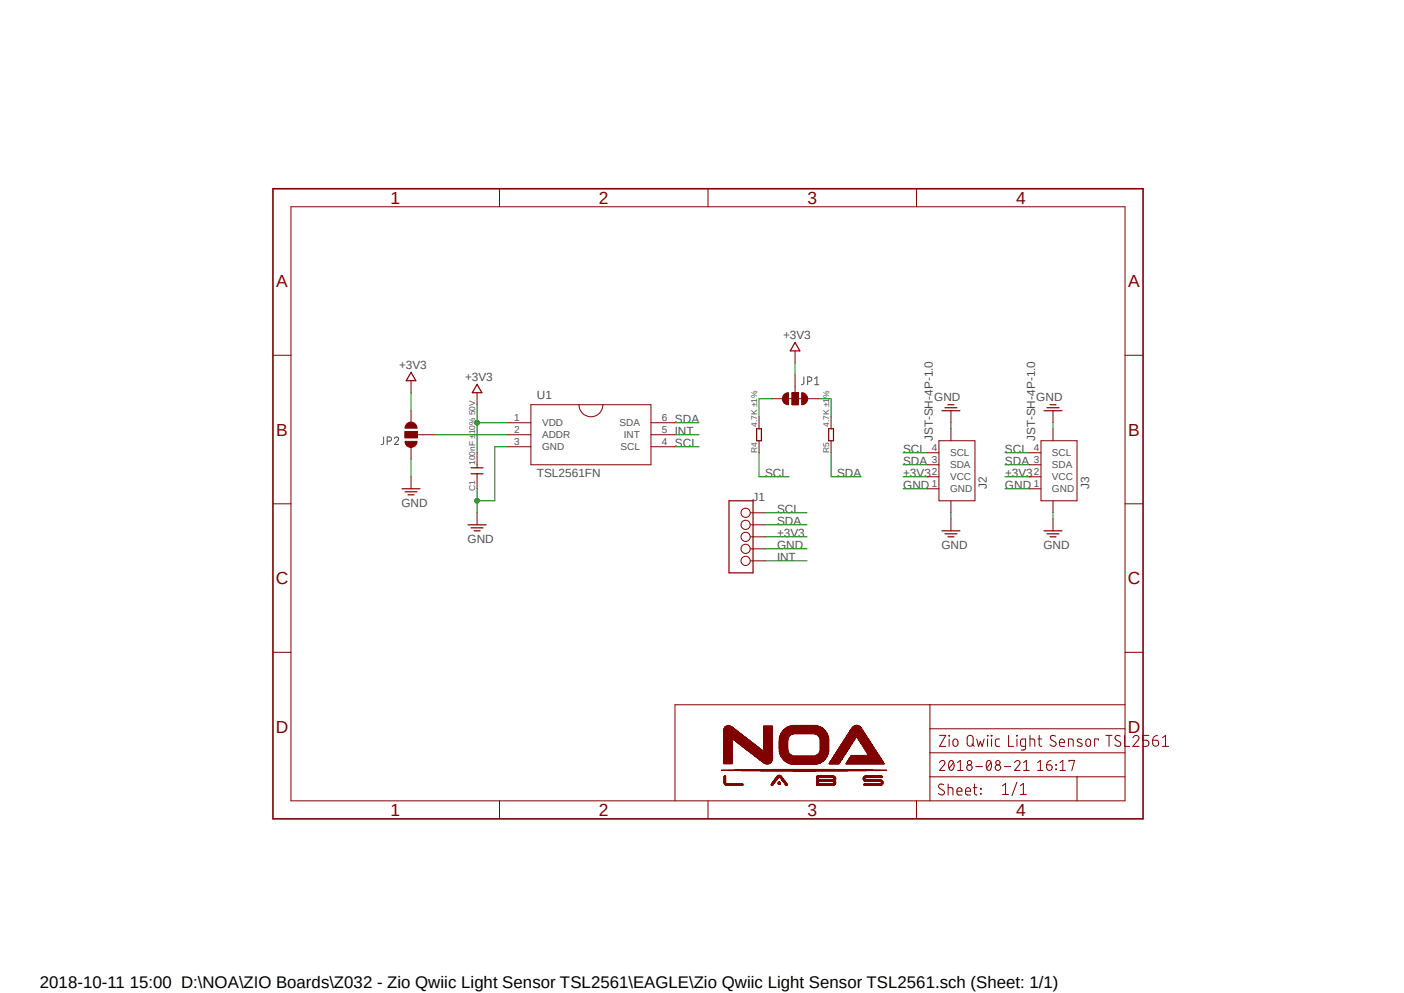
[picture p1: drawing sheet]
<svg xmlns="http://www.w3.org/2000/svg" width="297mm" height="210mm" viewBox="0 0 297 210" stroke-linecap="round" stroke-linejoin="round" font-family="sans-serif">
<defs><g id="words">
<g font-size="3.7" fill="#800000">
<text x="82.6" y="43.1">1</text>
<text x="126.7" y="43.1">2</text>
<text x="170.8" y="43.1">3</text>
<text x="214.9" y="43.1">4</text>
<text x="58.4" y="60.7">A</text>
<text x="238.7" y="60.7">A</text>
<text x="58.4" y="92.2">B</text>
<text x="238.7" y="92.2">B</text>
<text x="58.3" y="123.6">C</text>
<text x="238.6" y="123.6">C</text>
<text x="58.3" y="155">D</text>
<text x="238.6" y="155">D</text>
<text x="82.6" y="172.6">1</text>
<text x="126.7" y="172.6">2</text>
<text x="170.8" y="172.6">3</text>
<text x="214.9" y="172.6">4</text>
</g>
<text font-size="3.6" x="8.4" y="208.9">2018-10-11 15:00 D:\NOA\ZIO Boards\Z032 - Zio Qwiic Light Sensor TSL2561\EAGLE\Zio Qwiic Light Sensor TSL2561.sch (Sheet: 1/1)</text>
<g font-size="2.5" fill="#505050">
<text x="165.7" y="71.7">+3V3</text>
<text x="84.4" y="78">+3V3</text>
<text x="98.4" y="80.5">+3V3</text>
<text x="113.6" y="84.3">U1</text>
<text x="142.8" y="89.4">SDA</text>
<text x="197.6" y="84.8">GND</text>
<text x="219.2" y="84.8">GND</text>
<text x="142.8" y="94.5">SCL</text>
<text x="142.8" y="91.9">INT</text>
<text x="191.1" y="95.8">SCL</text>
<text x="197.4" y="93.2" transform="rotate(-90 197.4 93.2)">JST-SH-4P-1.0</text>
<text x="212.6" y="95.8">SCL</text>
<text x="219" y="93.2" transform="rotate(-90 219 93.2)">JST-SH-4P-1.0</text>
<text x="113.6" y="100.8">TSL2561FN</text>
<text x="161.8" y="100.8">SCL</text>
<text x="177.1" y="100.8">SDA</text>
<text x="191.1" y="98.3">SDA</text>
<text x="191.1" y="100.8">+3V3</text>
<text x="212.6" y="98.3">SDA</text>
<text x="212.6" y="100.8">+3V3</text>
<text x="84.9" y="107.2">GND</text>
<text x="159.2" y="105.9">J1</text>
<text x="191.1" y="103.4">GND</text>
<text x="208.8" y="103.4" transform="rotate(-90 208.8 103.4)">J2</text>
<text x="212.6" y="103.4">GND</text>
<text x="230.4" y="103.4" transform="rotate(-90 230.4 103.4)">J3</text>
<text x="164.4" y="108.5">SCL</text>
<text x="164.4" y="111">SDA</text>
<text x="164.4" y="113.5">+3V3</text>
<text x="98.9" y="114.8">GND</text>
<text x="164.4" y="116.1">GND</text>
<text x="164.4" y="118.6">INT</text>
<text x="199.1" y="116.1">GND</text>
<text x="220.7" y="116.1">GND</text>
</g>
<g font-size="2.1" fill="#505050">
<text x="108.8" y="89.1">1</text>
<text x="140" y="89.1">6</text>
<text x="108.8" y="91.6">2</text>
<text x="108.8" y="94.1">3</text>
<text x="114.7" y="90.2">VDD</text>
<text x="114.7" y="92.7">ADDR</text>
<text x="114.7" y="95.2">GND</text>
<text x="131.1" y="90.2">SDA</text>
<text x="131.3" y="95.2">SCL</text>
<text x="132" y="92.7">INT</text>
<text x="140" y="94.1">4</text>
<text x="140" y="91.6">5</text>
<text x="197.1" y="95.4">4</text>
<text x="218.7" y="95.4">4</text>
<text x="197.1" y="100.5">2</text>
<text x="197.1" y="98">3</text>
<text x="201" y="101.6">VCC</text>
<text x="201" y="99.1">SDA</text>
<text x="201" y="96.5">SCL</text>
<text x="218.7" y="100.5">2</text>
<text x="218.7" y="98">3</text>
<text x="222.5" y="101.6">VCC</text>
<text x="222.5" y="99.1">SDA</text>
<text x="222.5" y="96.5">SCL</text>
<text x="197.1" y="103">1</text>
<text x="201" y="104.1">GND</text>
<text x="218.7" y="103">1</text>
<text x="222.5" y="104.1">GND</text>
</g>
<g font-size="1.8" fill="#505050">
<text x="160.2" y="95.9" transform="rotate(-90 160.2 95.9)">R4</text>
<text x="160.2" y="90.3" transform="rotate(-90 160.2 90.3)">4.7K ±1%</text>
<text x="175.4" y="95.9" transform="rotate(-90 175.4 95.9)">R5</text>
<text x="175.4" y="90.3" transform="rotate(-90 175.4 90.3)">4.7K ±1%</text>
<text x="100.5" y="98.3" transform="rotate(-90 100.5 98.3)">100nF ±10% 50V</text>
<text x="100.5" y="103.9" transform="rotate(-90 100.5 103.9)">C1</text>
</g>
</g></defs>
<path d="M57.2 39.6l191 134.1M248.2 39.6l-191 134.1" fill="none" stroke="#fff" stroke-width=".21"/>
<path d="M170.1 79.7l-.1 1.5-.5 .2M81.2 92.4v1.3a.4 .4 0 0 1-.6 .3M81.9 93.3h.5a.45 .45 0 0 0 .4-.3 .45 .45 0 0 0-.2-.5l-.7-.1v1.6M83.4 92.8a.44 .44 0 0 1 .7-.4 .44 .44 0 0 1 .1 .7l-.8 .9h.9M170.9 80.6h.4a.47 .47 0 0 0 .4-.4 .47 .47 0 0 0-.4-.5h-.4v1.7M172.3 81.4h.9M172.3 80.1l.5-.4v1.7" fill="none" stroke="#505050" stroke-width=".21"/>
<g fill="none" stroke="#800000" stroke-width=".21">
<path d="M105.7 39.9v3.8M149.8 39.9v3.8M193.9 39.9v3.8M61.6 43.7h176.4v125.7h-176.4zM57.7 75.1h3.9M238 75.1h3.8M57.7 106.6h3.9M238 106.6h3.8M57.7 138h3.9M238 138h3.8M196.7 149.1v20.3M196.7 159.2h41.3"/>
<path d="M196.7 154.1h41.3M198.8 155.5h1.3l-1.3 2.4h1.3M200.7 155.5l.2 .2zM200.8 156.3v1.6M201.8 156.4a.5 .5 0 0 1 .6-.1 .5 .5 0 0 1 .2 .5v.6a.53 .53 0 0 1-.5 .5 .53 .53 0 0 1-.5-.5v-.8zM204.8 155.7a.65 .65 0 0 1 .7-.1 .65 .65 0 0 1 .4 .6v1a.64 .64 0 0 1-.7 .6 .64 .64 0 0 1-.6-.6v-1zM205.6 157.4l.5 .5M206.6 156.3l.4 1.6 .4-1.1 .4 1.1 .4-1.6M208.9 155.5l.1 .2zM208.9 156.3v1.6M209.7 155.5l.1 .2zM209.8 156.3v1.6"/>
<path d="M211.5 156.3h-.7l-.2 .4v.9l.3 .3h.6M213.4 155.5v2.4h1M215.1 155.5l.1 .2zM215.1 156.3v1.6M217 157.9l-.9-.1-.1-.2-.1-.9 .2-.4h.9v1.9l-.3 .4h-.7M217.9 156.3h.6l.4 .2v1.4M217.9 155.5v2.4M219.6 156.3h.8M219.8 155.5v2a.43 .43 0 0 0 .6 .4M223.3 155.7l-.6-.2a.5 .5 0 0 0-.5 .3 .5 .5 0 0 0 0 .5l.9 .6a.58 .58 0 0 1 .1 .9 .58 .58 0 0 1-.9-.1l-.2-.2M224.1 157.1h1.1a.55 .55 0 0 0-.4-.8 .55 .55 0 0 0-.7 .5v.7l.2 .3 .9 .1M226 157.9v-1.6h.9l.1 .2v1.4"/>
<path d="M228.8 156.4a.55 .55 0 0 0-.9 .3v.1l1 .5v.4a.8 .8 0 0 1-1 0M229.9 156.4a.5 .5 0 0 1 .5-.1 .5 .5 0 0 1 .3 .5v.6a.51 .51 0 0 1-.5 .5 .51 .51 0 0 1-.5-.5zM232.4 156.5v-.2h-.8v1.6M233.9 155.5h1.3M234.6 155.5v2.4M237 155.7l-.8-.1a.51 .51 0 0 0-.3 .4 .51 .51 0 0 0 .2 .5l.8 .4a.58 .58 0 0 1 0 .9 .58 .58 0 0 1-.8-.1l-.3-.2M237.9 155.5v2.4h1.1M238 149.1h-95.2v20.3M239.6 156a.63 .63 0 0 1 .9-.4 .63 .63 0 0 1 .2 .9l-1.1 1.4h1.4M243 155.5h-1.3v1h.8a.67 .67 0 0 1 .6 .7 .67 .67 0 0 1-.6 .7h-.8M243.8 156.5h.8a.65 .65 0 0 1 .5 .8 .65 .65 0 0 1-.6 .5 .65 .65 0 0 1-.7-.6zM244.9 155.5a1.01 1.01 0 0 0-1.1 1"/>
<path d="M245.9 157.9h1.3M245.9 156l.6-.5v2.4M105.7 169.4v3.8M149.8 169.4v3.8M193.9 169.4v3.8M196.7 164.3h41.3M198.8 161.3a.57 .57 0 0 1 .8-.5 .57 .57 0 0 1 .1 1l-.9 1.1h1.1M199.6 166l-.2-.1a.54 .54 0 0 0-.7 0 .54 .54 0 0 0-.1 .7l.9 .6a.58 .58 0 0 1 .1 .8 .58 .58 0 0 1-.9 0l-.2-.2M200.6 166.6h.6l.3 .2 .1 1.3M200.6 165.8v2.3M200.9 161a.41 .41 0 0 1 .4-.2 .41 .41 0 0 1 .3 .3 1.26 1.26 0 0 1-.3 1.8h-.2a1.47 1.47 0 0 1-.2-1.9zM201.7 161.3l-.9 1.2"/>
<path d="M202.4 167.3h1.1a.55 .55 0 0 0-.4-.7 .55 .55 0 0 0-.7 .5v.6l.2 .4h.9M202.6 162.9h1.2M202.6 161.3l.6-.5v2.1M204.3 167.3h1a.55 .55 0 0 0-.4-.7 .55 .55 0 0 0-.6 .5v.8l.3 .2h.7M205.9 166.6h.8M206.2 165.8v2.1l.5 .2M206.4 162.1h1.5M207.4 166.8l.2 .1zM207.4 167.8l.2 .1zM208.9 161a.4 .4 0 0 1 .4-.2 .4 .4 0 0 1 .3 .3 1.58 1.58 0 0 1-.2 1.8h-.2a1.36 1.36 0 0 1-.3-1.9zM209.6 161.3l-.9 1.2M212.1 166.2l.6-.5v2.3"/>
<path d="M212.1 168h1.3M212.5 162.1h1.4M214.6 161.3a.58 .58 0 0 1 .6-.5 .58 .58 0 0 1 .6 .6l-1.2 1.5h1.2M215.1 165.4l-1 2.9M215.8 168h1.3M215.8 166.2l.7-.5v2.3M216.5 162.9h1.2M216.5 161.3l.6-.5v2.1M219.5 162.9h1.1M219.5 161.3l.6-.5v2.1M221.4 161.8h.7a.6 .6 0 0 1 .5 .6 .6 .6 0 0 1-.6 .5 .6 .6 0 0 1-.6-.6zM222.3 160.8a1.03 1.03 0 0 0-.9 1"/>
<path d="M223.4 161.7l.1 .1zM223.4 162.6l.1 .2zM224.2 162.9h1.2M224.2 161.3l.6-.5v2.1M226.1 161.1v-.3h1.2l-.6 2.1M227.8 164.3v5.1"/>
<circle cx="205.1" cy="162.4" r=".58"/>
<circle cx="205.1" cy="161.3" r=".47"/>
<circle cx="211.1" cy="161.3" r=".47"/>
<circle cx="211.1" cy="162.4" r=".59"/>
</g>
<path d="M57.7 39.9h184.1v133.3h-184.1z" fill="none" stroke="#800000" stroke-width=".34"/>
<path d="M163.3 166.1l.1 .1z" fill-rule="evenodd" fill="#800000"/>
<path d="M163.3 166.1l.1 .1z" fill="none" stroke="#800000" stroke-width=".21"/>
<path d="M166.3 166.1l.1 .1z" fill-rule="evenodd" fill="#800000"/>
<path d="M153.6 166l3.5 .1zM153.6 166.1h3.5M166.3 166.1l.1 .1z" fill="none" stroke="#800000" stroke-width=".21"/>
<path d="M163.2 166l.2 .1z" fill-rule="evenodd" fill="#800000"/>
<path d="M163.2 166l.2 .1z" fill="none" stroke="#800000" stroke-width=".21"/>
<path d="M166.2 166l.3 .1z" fill-rule="evenodd" fill="#800000"/>
<path d="M153.5 166l3.7 .1zM153.5 166h3.7M166.2 166l.3 .1zM172.8 166l3.6 .1zM172.8 166.1h3.6M182.8 166l3.6 .1zM182.8 166.1h3.6" fill="none" stroke="#800000" stroke-width=".21"/>
<path d="M163.2 166l.3 .1z" fill-rule="evenodd" fill="#800000"/>
<path d="M163.2 166l.3 .1z" fill="none" stroke="#800000" stroke-width=".21"/>
<path d="M166.2 166l.3 .1z" fill-rule="evenodd" fill="#800000"/>
<path d="M153.5 165.9l3.7 .1zM153.5 166h3.7M166.2 166l.3 .1zM172.8 166l3.7 .1zM172.8 166h3.7M182.8 166l3.7 .1zM182.8 166h3.7" fill="none" stroke="#800000" stroke-width=".21"/>
<path d="M163.2 165.9l.3 .1z" fill-rule="evenodd" fill="#800000"/>
<path d="M163.2 165.9l.3 .1z" fill="none" stroke="#800000" stroke-width=".21"/>
<path d="M166.2 165.9l.3 .1z" fill-rule="evenodd" fill="#800000"/>
<path d="M153.3 165.9l3.8 .1zM153.3 165.9h3.8M166.2 165.9l.3 .1zM172.8 165.9l3.8 .1zM172.8 166h3.8M182.8 165.9l3.8 .1zM182.8 166h3.8" fill="none" stroke="#800000" stroke-width=".21"/>
<path d="M163.2 165.9l.4 .1z" fill-rule="evenodd" fill="#800000"/>
<path d="M163.2 165.9l.4 .1z" fill="none" stroke="#800000" stroke-width=".21"/>
<path d="M166.2 165.9l.4 .1z" fill-rule="evenodd" fill="#800000"/>
<path d="M153.3 165.9h3.9zM153.3 165.9h3.9M166.2 165.9l.4 .1zM172.8 165.9l3.8 .1zM172.8 165.9h3.8M182.8 165.9l3.8 .1zM182.8 165.9h3.8" fill="none" stroke="#800000" stroke-width=".21"/>
<path d="M163.2 165.9h.4z" fill-rule="evenodd" fill="#800000"/>
<path d="M163.2 165.9h.4z" fill="none" stroke="#800000" stroke-width=".21"/>
<path d="M166.1 165.9h.4z" fill-rule="evenodd" fill="#800000"/>
<path d="M153.3 165.8l3.9 .1zM153.3 165.9h3.9M166.1 165.9h.4zM172.8 165.9h3.9zM172.8 165.9h3.9M182.8 165.9h3.8zM182.8 165.9h3.8" fill="none" stroke="#800000" stroke-width=".21"/>
<path d="M163.2 165.8l.4 .1z" fill-rule="evenodd" fill="#800000"/>
<path d="M163.2 165.8l.4 .1z" fill="none" stroke="#800000" stroke-width=".21"/>
<path d="M164.7 165.8l.3 .1z" fill-rule="evenodd" fill="#800000"/>
<path d="M164.7 165.8l.3 .1z" fill="none" stroke="#800000" stroke-width=".21"/>
<path d="M166.1 165.8l.4 .1z" fill-rule="evenodd" fill="#800000"/>
<path d="M153.2 165.8l3.9 .1zM153.2 165.8h3.9M166.1 165.8l.4 .1zM172.8 165.8l3.9 .1zM172.8 165.9h3.9M182.8 165.8l3.9 .1zM182.8 165.9h3.9" fill="none" stroke="#800000" stroke-width=".21"/>
<path d="M163.2 165.8l.4 .1z" fill-rule="evenodd" fill="#800000"/>
<path d="M163.2 165.8l.4 .1z" fill="none" stroke="#800000" stroke-width=".21"/>
<path d="M164.6 165.8l.5 .1z" fill-rule="evenodd" fill="#800000"/>
<path d="M164.6 165.8l.5 .1z" fill="none" stroke="#800000" stroke-width=".21"/>
<path d="M166 165.8l.5 .1z" fill-rule="evenodd" fill="#800000"/>
<path d="M166 165.8l.5 .1zM172.8 165.8l3.9 .1zM172.8 165.8h3.9M182.8 165.8l3.9 .1zM182.8 165.8h3.9" fill="none" stroke="#800000" stroke-width=".21"/>
<path d="M153.2 165.7l.5 .1z" fill-rule="evenodd" fill="#800000"/>
<path d="M153.2 165.7l.5 .1z" fill="none" stroke="#800000" stroke-width=".21"/>
<path d="M163.2 165.7l.5 .1z" fill-rule="evenodd" fill="#800000"/>
<path d="M163.2 165.7l.5 .1z" fill="none" stroke="#800000" stroke-width=".21"/>
<path d="M164.6 165.7l.5 .1z" fill-rule="evenodd" fill="#800000"/>
<path d="M164.6 165.7l.5 .1z" fill="none" stroke="#800000" stroke-width=".21"/>
<path d="M166 165.7l.5 .1z" fill-rule="evenodd" fill="#800000"/>
<path d="M166 165.7l.5 .1z" fill="none" stroke="#800000" stroke-width=".21"/>
<path d="M172.8 165.7l.3 .1z" fill-rule="evenodd" fill="#800000"/>
<path d="M172.8 165.7l.3 .1z" fill="none" stroke="#800000" stroke-width=".21"/>
<path d="M176.2 165.7l.5 .1z" fill-rule="evenodd" fill="#800000"/>
<path d="M176.2 165.7l.5 .1z" fill="none" stroke="#800000" stroke-width=".21"/>
<path d="M186.3 165.7l.5 .1z" fill-rule="evenodd" fill="#800000"/>
<path d="M186.3 165.7l.5 .1z" fill="none" stroke="#800000" stroke-width=".21"/>
<path d="M153.2 165.7l.4 .1z" fill-rule="evenodd" fill="#800000"/>
<path d="M153.2 165.7l.4 .1z" fill="none" stroke="#800000" stroke-width=".21"/>
<path d="M163.2 165.7l.5 .1z" fill-rule="evenodd" fill="#800000"/>
<path d="M163.2 165.7l.5 .1z" fill="none" stroke="#800000" stroke-width=".21"/>
<path d="M164.6 165.7l.5 .1z" fill-rule="evenodd" fill="#800000"/>
<path d="M164.6 165.7l.5 .1z" fill="none" stroke="#800000" stroke-width=".21"/>
<path d="M166 165.7l.4 .1z" fill-rule="evenodd" fill="#800000"/>
<path d="M166 165.7l.4 .1z" fill="none" stroke="#800000" stroke-width=".21"/>
<path d="M172.8 165.7l.3 .1z" fill-rule="evenodd" fill="#800000"/>
<path d="M172.8 165.7l.3 .1z" fill="none" stroke="#800000" stroke-width=".21"/>
<path d="M176.3 165.7l.4 .1z" fill-rule="evenodd" fill="#800000"/>
<path d="M176.3 165.7l.4 .1z" fill="none" stroke="#800000" stroke-width=".21"/>
<path d="M186.4 165.7l.4 .1z" fill-rule="evenodd" fill="#800000"/>
<path d="M186.4 165.7l.4 .1z" fill="none" stroke="#800000" stroke-width=".21"/>
<path d="M153.2 165.7h.3z" fill-rule="evenodd" fill="#800000"/>
<path d="M153.2 165.7h.3z" fill="none" stroke="#800000" stroke-width=".21"/>
<path d="M163.3 165.7h.4z" fill-rule="evenodd" fill="#800000"/>
<path d="M163.3 165.7h.4z" fill="none" stroke="#800000" stroke-width=".21"/>
<path d="M164.6 165.7h.5z" fill-rule="evenodd" fill="#800000"/>
<path d="M164.6 165.7h.5z" fill="none" stroke="#800000" stroke-width=".21"/>
<path d="M165.9 165.7h.6z" fill-rule="evenodd" fill="#800000"/>
<path d="M165.9 165.7h.6z" fill="none" stroke="#800000" stroke-width=".21"/>
<path d="M172.8 165.7h.3z" fill-rule="evenodd" fill="#800000"/>
<path d="M172.8 165.7h.3z" fill="none" stroke="#800000" stroke-width=".21"/>
<path d="M176.4 165.7h.4z" fill-rule="evenodd" fill="#800000"/>
<path d="M176.4 165.7h.4z" fill="none" stroke="#800000" stroke-width=".21"/>
<path d="M186.4 165.7h.4z" fill-rule="evenodd" fill="#800000"/>
<path d="M186.4 165.7h.4z" fill="none" stroke="#800000" stroke-width=".21"/>
<path d="M153.2 165.6l.3 .1z" fill-rule="evenodd" fill="#800000"/>
<path d="M153.2 165.6l.3 .1z" fill="none" stroke="#800000" stroke-width=".21"/>
<path d="M163.4 165.6l.4 .1z" fill-rule="evenodd" fill="#800000"/>
<path d="M163.4 165.6l.4 .1z" fill="none" stroke="#800000" stroke-width=".21"/>
<path d="M164.6 165.6l.5 .1z" fill-rule="evenodd" fill="#800000"/>
<path d="M164.6 165.6l.5 .1z" fill="none" stroke="#800000" stroke-width=".21"/>
<path d="M165.9 165.6l.5 .1z" fill-rule="evenodd" fill="#800000"/>
<path d="M165.9 165.6l.5 .1z" fill="none" stroke="#800000" stroke-width=".21"/>
<path d="M172.8 165.6l.3 .1z" fill-rule="evenodd" fill="#800000"/>
<path d="M172.8 165.6l.3 .1z" fill="none" stroke="#800000" stroke-width=".21"/>
<path d="M176.4 165.6l.4 .1z" fill-rule="evenodd" fill="#800000"/>
<path d="M176.4 165.6l.4 .1z" fill="none" stroke="#800000" stroke-width=".21"/>
<path d="M186.4 165.6l.4 .1z" fill-rule="evenodd" fill="#800000"/>
<path d="M186.4 165.6l.4 .1z" fill="none" stroke="#800000" stroke-width=".21"/>
<path d="M153.2 165.5l.3 .1z" fill-rule="evenodd" fill="#800000"/>
<path d="M153.2 165.5l.3 .1z" fill="none" stroke="#800000" stroke-width=".21"/>
<path d="M163.3 165.5l.5 .1z" fill-rule="evenodd" fill="#800000"/>
<path d="M163.3 165.5l.5 .1z" fill="none" stroke="#800000" stroke-width=".21"/>
<path d="M164.6 165.5l.5 .1z" fill-rule="evenodd" fill="#800000"/>
<path d="M164.6 165.5l.5 .1z" fill="none" stroke="#800000" stroke-width=".21"/>
<path d="M165.9 165.5l.4 .1z" fill-rule="evenodd" fill="#800000"/>
<path d="M165.9 165.5l.4 .1z" fill="none" stroke="#800000" stroke-width=".21"/>
<path d="M172.8 165.5l.3 .1z" fill-rule="evenodd" fill="#800000"/>
<path d="M172.8 165.5l.3 .1z" fill="none" stroke="#800000" stroke-width=".21"/>
<path d="M176.4 165.5l.4 .1z" fill-rule="evenodd" fill="#800000"/>
<path d="M176.4 165.5l.4 .1z" fill="none" stroke="#800000" stroke-width=".21"/>
<path d="M186.5 165.5l.3 .1z" fill-rule="evenodd" fill="#800000"/>
<path d="M186.5 165.5l.3 .1z" fill="none" stroke="#800000" stroke-width=".21"/>
<path d="M153.2 165.5l.3 .1z" fill-rule="evenodd" fill="#800000"/>
<path d="M153.2 165.5l.3 .1z" fill="none" stroke="#800000" stroke-width=".21"/>
<path d="M163.4 165.5l.5 .1z" fill-rule="evenodd" fill="#800000"/>
<path d="M163.4 165.5l.5 .1z" fill="none" stroke="#800000" stroke-width=".21"/>
<path d="M164.6 165.5l.5 .1z" fill-rule="evenodd" fill="#800000"/>
<path d="M164.6 165.5l.5 .1z" fill="none" stroke="#800000" stroke-width=".21"/>
<path d="M165.9 165.5l.4 .1z" fill-rule="evenodd" fill="#800000"/>
<path d="M165.9 165.5l.4 .1z" fill="none" stroke="#800000" stroke-width=".21"/>
<path d="M172.8 165.5l.3 .1z" fill-rule="evenodd" fill="#800000"/>
<path d="M172.8 165.5l.3 .1z" fill="none" stroke="#800000" stroke-width=".21"/>
<path d="M176.4 165.5l.4 .1z" fill-rule="evenodd" fill="#800000"/>
<path d="M176.4 165.5l.4 .1z" fill="none" stroke="#800000" stroke-width=".21"/>
<path d="M186.5 165.5l.3 .1z" fill-rule="evenodd" fill="#800000"/>
<path d="M186.5 165.5l.3 .1z" fill="none" stroke="#800000" stroke-width=".21"/>
<path d="M153.2 165.4l.3 .1z" fill-rule="evenodd" fill="#800000"/>
<path d="M153.2 165.4l.3 .1z" fill="none" stroke="#800000" stroke-width=".21"/>
<path d="M163.4 165.4l.5 .1z" fill-rule="evenodd" fill="#800000"/>
<path d="M163.4 165.4l.5 .1z" fill="none" stroke="#800000" stroke-width=".21"/>
<path d="M164.6 165.4l.5 .1z" fill-rule="evenodd" fill="#800000"/>
<path d="M164.6 165.4l.5 .1z" fill="none" stroke="#800000" stroke-width=".21"/>
<path d="M165.8 165.4l.5 .1z" fill-rule="evenodd" fill="#800000"/>
<path d="M165.8 165.4l.5 .1z" fill="none" stroke="#800000" stroke-width=".21"/>
<path d="M172.8 165.4l.3 .1z" fill-rule="evenodd" fill="#800000"/>
<path d="M172.8 165.4l.3 .1z" fill="none" stroke="#800000" stroke-width=".21"/>
<path d="M176.4 165.4l.4 .1z" fill-rule="evenodd" fill="#800000"/>
<path d="M176.4 165.4l.4 .1z" fill="none" stroke="#800000" stroke-width=".21"/>
<path d="M186.5 165.4l.3 .1z" fill-rule="evenodd" fill="#800000"/>
<path d="M186.5 165.4l.3 .1z" fill="none" stroke="#800000" stroke-width=".21"/>
<path d="M153.2 165.4l.3 .1z" fill-rule="evenodd" fill="#800000"/>
<path d="M153.2 165.4l.3 .1z" fill="none" stroke="#800000" stroke-width=".21"/>
<path d="M163.5 165.4l.4 .1z" fill-rule="evenodd" fill="#800000"/>
<path d="M163.5 165.4l.4 .1z" fill="none" stroke="#800000" stroke-width=".21"/>
<path d="M164.7 165.4l.3 .1z" fill-rule="evenodd" fill="#800000"/>
<path d="M164.7 165.4l.3 .1z" fill="none" stroke="#800000" stroke-width=".21"/>
<path d="M165.7 165.4l.5 .1z" fill-rule="evenodd" fill="#800000"/>
<path d="M165.7 165.4l.5 .1z" fill="none" stroke="#800000" stroke-width=".21"/>
<path d="M172.8 165.4l.3 .1z" fill-rule="evenodd" fill="#800000"/>
<path d="M172.8 165.4l.3 .1z" fill="none" stroke="#800000" stroke-width=".21"/>
<path d="M176.4 165.4l.4 .1z" fill-rule="evenodd" fill="#800000"/>
<path d="M176.4 165.4l.4 .1z" fill="none" stroke="#800000" stroke-width=".21"/>
<path d="M186.4 165.4l.4 .1z" fill-rule="evenodd" fill="#800000"/>
<path d="M186.4 165.4l.4 .1z" fill="none" stroke="#800000" stroke-width=".21"/>
<path d="M153.2 165.4h.3z" fill-rule="evenodd" fill="#800000"/>
<path d="M153.2 165.4h.3z" fill="none" stroke="#800000" stroke-width=".21"/>
<path d="M163.4 165.4h.6z" fill-rule="evenodd" fill="#800000"/>
<path d="M163.4 165.4h.6z" fill="none" stroke="#800000" stroke-width=".21"/>
<path d="M164.8 165.4h.1z" fill-rule="evenodd" fill="#800000"/>
<path d="M164.8 165.4h.1z" fill="none" stroke="#800000" stroke-width=".21"/>
<path d="M165.8 165.4h.4z" fill-rule="evenodd" fill="#800000"/>
<path d="M165.8 165.4h.4z" fill="none" stroke="#800000" stroke-width=".21"/>
<path d="M172.8 165.4h.3z" fill-rule="evenodd" fill="#800000"/>
<path d="M172.8 165.4h.3z" fill="none" stroke="#800000" stroke-width=".21"/>
<path d="M176.4 165.4h.4z" fill-rule="evenodd" fill="#800000"/>
<path d="M176.4 165.4h.4z" fill="none" stroke="#800000" stroke-width=".21"/>
<path d="M186.4 165.4h.4z" fill-rule="evenodd" fill="#800000"/>
<path d="M186.4 165.4h.4z" fill="none" stroke="#800000" stroke-width=".21"/>
<path d="M153.2 165.3l.3 .1z" fill-rule="evenodd" fill="#800000"/>
<path d="M153.2 165.3l.3 .1z" fill="none" stroke="#800000" stroke-width=".21"/>
<path d="M163.5 165.3l.5 .1z" fill-rule="evenodd" fill="#800000"/>
<path d="M163.5 165.3l.5 .1z" fill="none" stroke="#800000" stroke-width=".21"/>
<path d="M165.7 165.3l.5 .1z" fill-rule="evenodd" fill="#800000"/>
<path d="M165.7 165.3l.5 .1z" fill="none" stroke="#800000" stroke-width=".21"/>
<path d="M172.8 165.3l.3 .1z" fill-rule="evenodd" fill="#800000"/>
<path d="M172.8 165.3l.3 .1z" fill="none" stroke="#800000" stroke-width=".21"/>
<path d="M176.4 165.3l.4 .1z" fill-rule="evenodd" fill="#800000"/>
<path d="M176.4 165.3l.4 .1z" fill="none" stroke="#800000" stroke-width=".21"/>
<path d="M186.4 165.3l.4 .1z" fill-rule="evenodd" fill="#800000"/>
<path d="M186.4 165.3l.4 .1z" fill="none" stroke="#800000" stroke-width=".21"/>
<path d="M153.2 165.3l.3 .1z" fill-rule="evenodd" fill="#800000"/>
<path d="M153.2 165.3l.3 .1z" fill="none" stroke="#800000" stroke-width=".21"/>
<path d="M163.6 165.3l.4 .1z" fill-rule="evenodd" fill="#800000"/>
<path d="M163.6 165.3l.4 .1z" fill="none" stroke="#800000" stroke-width=".21"/>
<path d="M165.7 165.3l.4 .1z" fill-rule="evenodd" fill="#800000"/>
<path d="M165.7 165.3l.4 .1z" fill="none" stroke="#800000" stroke-width=".21"/>
<path d="M172.8 165.3l.3 .1z" fill-rule="evenodd" fill="#800000"/>
<path d="M172.8 165.3l.3 .1z" fill="none" stroke="#800000" stroke-width=".21"/>
<path d="M176.3 165.3l.4 .1z" fill-rule="evenodd" fill="#800000"/>
<path d="M176.3 165.3l.4 .1z" fill="none" stroke="#800000" stroke-width=".21"/>
<path d="M186.4 165.3l.4 .1z" fill-rule="evenodd" fill="#800000"/>
<path d="M186.4 165.3l.4 .1z" fill="none" stroke="#800000" stroke-width=".21"/>
<path d="M153.2 165.2l.3 .1z" fill-rule="evenodd" fill="#800000"/>
<path d="M153.2 165.2l.3 .1z" fill="none" stroke="#800000" stroke-width=".21"/>
<path d="M163.6 165.2l.4 .1z" fill-rule="evenodd" fill="#800000"/>
<path d="M163.6 165.2l.4 .1z" fill="none" stroke="#800000" stroke-width=".21"/>
<path d="M165.6 165.2l.5 .1z" fill-rule="evenodd" fill="#800000"/>
<path d="M165.6 165.2l.5 .1z" fill="none" stroke="#800000" stroke-width=".21"/>
<path d="M172.8 165.2l.3 .1z" fill-rule="evenodd" fill="#800000"/>
<path d="M172.8 165.2l.3 .1z" fill="none" stroke="#800000" stroke-width=".21"/>
<path d="M176.2 165.2l.5 .1z" fill-rule="evenodd" fill="#800000"/>
<path d="M176.2 165.2l.5 .1z" fill="none" stroke="#800000" stroke-width=".21"/>
<path d="M186.3 165.2l.5 .1z" fill-rule="evenodd" fill="#800000"/>
<path d="M186.3 165.2l.5 .1z" fill="none" stroke="#800000" stroke-width=".21"/>
<path d="M153.2 165.2l.3 .1z" fill-rule="evenodd" fill="#800000"/>
<path d="M153.2 165.2l.3 .1z" fill="none" stroke="#800000" stroke-width=".21"/>
<path d="M163.6 165.2l.5 .1z" fill-rule="evenodd" fill="#800000"/>
<path d="M163.6 165.2l.5 .1z" fill="none" stroke="#800000" stroke-width=".21"/>
<path d="M165.7 165.2l.4 .1z" fill-rule="evenodd" fill="#800000"/>
<path d="M165.7 165.2l.4 .1zM172.8 165.2l3.9 .1zM172.8 165.2h3.9M182.9 165.2l3.8 .1zM182.9 165.2h3.8" fill="none" stroke="#800000" stroke-width=".21"/>
<path d="M153.2 165.1l.3 .1z" fill-rule="evenodd" fill="#800000"/>
<path d="M153.2 165.1l.3 .1z" fill="none" stroke="#800000" stroke-width=".21"/>
<path d="M163.6 165.1l.5 .1z" fill-rule="evenodd" fill="#800000"/>
<path d="M163.6 165.1l.5 .1z" fill="none" stroke="#800000" stroke-width=".21"/>
<path d="M165.6 165.1l.4 .1z" fill-rule="evenodd" fill="#800000"/>
<path d="M165.6 165.1l.4 .1zM172.8 165.1l3.9 .1zM172.8 165.2h3.9M182.8 165.1l3.8 .1zM182.8 165.2h3.8" fill="none" stroke="#800000" stroke-width=".21"/>
<path d="M153.2 165.1l.3 .1z" fill-rule="evenodd" fill="#800000"/>
<path d="M153.2 165.1l.3 .1z" fill="none" stroke="#800000" stroke-width=".21"/>
<path d="M163.7 165.1l.4 .1z" fill-rule="evenodd" fill="#800000"/>
<path d="M163.7 165.1l.4 .1z" fill="none" stroke="#800000" stroke-width=".21"/>
<path d="M165.5 165.1l.5 .1z" fill-rule="evenodd" fill="#800000"/>
<path d="M165.5 165.1l.5 .1zM172.8 165.1l3.9 .1zM172.8 165.1h3.9M182.8 165.1l3.9 .1zM182.8 165.1h3.9" fill="none" stroke="#800000" stroke-width=".21"/>
<path d="M153.2 165.1h.3z" fill-rule="evenodd" fill="#800000"/>
<path d="M153.2 165.1h.3z" fill="none" stroke="#800000" stroke-width=".21"/>
<path d="M163.7 165.1h.5z" fill-rule="evenodd" fill="#800000"/>
<path d="M163.7 165.1h.5z" fill="none" stroke="#800000" stroke-width=".21"/>
<path d="M165.5 165.1h.5z" fill-rule="evenodd" fill="#800000"/>
<path d="M165.5 165.1h.5zM172.8 165.1h3.9zM172.8 165.1h3.9M182.8 165.1h3.8zM182.8 165.1h3.8" fill="none" stroke="#800000" stroke-width=".21"/>
<path d="M153.2 165l.3 .1z" fill-rule="evenodd" fill="#800000"/>
<path d="M153.2 165l.3 .1z" fill="none" stroke="#800000" stroke-width=".21"/>
<path d="M163.7 165l.6 .1z" fill-rule="evenodd" fill="#800000"/>
<path d="M163.7 165l.6 .1z" fill="none" stroke="#800000" stroke-width=".21"/>
<path d="M165.5 165l.4 .1z" fill-rule="evenodd" fill="#800000"/>
<path d="M165.5 165l.4 .1zM172.8 165l3.9 .1zM172.8 165.1h3.9M182.7 165l3.8 .1zM182.7 165.1h3.8" fill="none" stroke="#800000" stroke-width=".21"/>
<path d="M153.2 165l.3 .1z" fill-rule="evenodd" fill="#800000"/>
<path d="M153.2 165l.3 .1z" fill="none" stroke="#800000" stroke-width=".21"/>
<path d="M163.8 165l.5 .1z" fill-rule="evenodd" fill="#800000"/>
<path d="M163.8 165l.5 .1z" fill="none" stroke="#800000" stroke-width=".21"/>
<path d="M165.4 165l.5 .1z" fill-rule="evenodd" fill="#800000"/>
<path d="M165.4 165l.5 .1zM172.8 165l3.9 .1zM172.8 165h3.9M182.7 165l3.8 .1zM182.7 165h3.8" fill="none" stroke="#800000" stroke-width=".21"/>
<path d="M153.2 164.9l.3 .1z" fill-rule="evenodd" fill="#800000"/>
<path d="M153.2 164.9l.3 .1z" fill="none" stroke="#800000" stroke-width=".21"/>
<path d="M163.8 164.9l.5 .1z" fill-rule="evenodd" fill="#800000"/>
<path d="M163.8 164.9l.5 .1z" fill="none" stroke="#800000" stroke-width=".21"/>
<path d="M165.4 164.9l.4 .1z" fill-rule="evenodd" fill="#800000"/>
<path d="M165.4 164.9l.4 .1zM172.8 164.9l3.9 .1zM172.8 165h3.9M182.7 164.9l3.7 .1zM182.7 165h3.7" fill="none" stroke="#800000" stroke-width=".21"/>
<path d="M153.2 164.9l.3 .1z" fill-rule="evenodd" fill="#800000"/>
<path d="M153.2 164.9l.3 .1z" fill="none" stroke="#800000" stroke-width=".21"/>
<path d="M163.9 164.9l.4 .1z" fill-rule="evenodd" fill="#800000"/>
<path d="M163.9 164.9l.4 .1z" fill="none" stroke="#800000" stroke-width=".21"/>
<path d="M165.4 164.9l.5 .1z" fill-rule="evenodd" fill="#800000"/>
<path d="M165.4 164.9l.5 .1z" fill="none" stroke="#800000" stroke-width=".21"/>
<path d="M172.8 164.9l.3 .1z" fill-rule="evenodd" fill="#800000"/>
<path d="M172.8 164.9l.3 .1z" fill="none" stroke="#800000" stroke-width=".21"/>
<path d="M176.3 164.9l.4 .1z" fill-rule="evenodd" fill="#800000"/>
<path d="M176.3 164.9l.4 .1z" fill="none" stroke="#800000" stroke-width=".21"/>
<path d="M182.6 164.9l.4 .1z" fill-rule="evenodd" fill="#800000"/>
<path d="M182.6 164.9l.4 .1z" fill="none" stroke="#800000" stroke-width=".21"/>
<path d="M153.2 164.8l.3 .1z" fill-rule="evenodd" fill="#800000"/>
<path d="M153.2 164.8l.3 .1z" fill="none" stroke="#800000" stroke-width=".21"/>
<path d="M163.9 164.8l.5 .1z" fill-rule="evenodd" fill="#800000"/>
<path d="M163.9 164.8l.5 .1z" fill="none" stroke="#800000" stroke-width=".21"/>
<path d="M165.4 164.8l.4 .1z" fill-rule="evenodd" fill="#800000"/>
<path d="M165.4 164.8l.4 .1z" fill="none" stroke="#800000" stroke-width=".21"/>
<path d="M172.8 164.8l.3 .1z" fill-rule="evenodd" fill="#800000"/>
<path d="M172.8 164.8l.3 .1z" fill="none" stroke="#800000" stroke-width=".21"/>
<path d="M176.4 164.8l.4 .1z" fill-rule="evenodd" fill="#800000"/>
<path d="M176.4 164.8l.4 .1z" fill="none" stroke="#800000" stroke-width=".21"/>
<path d="M182.6 164.8l.4 .1z" fill-rule="evenodd" fill="#800000"/>
<path d="M182.6 164.8l.4 .1z" fill="none" stroke="#800000" stroke-width=".21"/>
<path d="M153.2 164.8h.3z" fill-rule="evenodd" fill="#800000"/>
<path d="M153.2 164.8h.3z" fill="none" stroke="#800000" stroke-width=".21"/>
<path d="M163.9 164.8h.5z" fill-rule="evenodd" fill="#800000"/>
<path d="M163.9 164.8h.5z" fill="none" stroke="#800000" stroke-width=".21"/>
<path d="M165.3 164.8h.4z" fill-rule="evenodd" fill="#800000"/>
<path d="M165.3 164.8h.4z" fill="none" stroke="#800000" stroke-width=".21"/>
<path d="M172.8 164.8h.3z" fill-rule="evenodd" fill="#800000"/>
<path d="M172.8 164.8h.3z" fill="none" stroke="#800000" stroke-width=".21"/>
<path d="M176.4 164.8h.4z" fill-rule="evenodd" fill="#800000"/>
<path d="M176.4 164.8h.4z" fill="none" stroke="#800000" stroke-width=".21"/>
<path d="M182.6 164.8h.4z" fill-rule="evenodd" fill="#800000"/>
<path d="M182.6 164.8h.4z" fill="none" stroke="#800000" stroke-width=".21"/>
<path d="M153.2 164.7l.3 .1z" fill-rule="evenodd" fill="#800000"/>
<path d="M153.2 164.7l.3 .1z" fill="none" stroke="#800000" stroke-width=".21"/>
<path d="M164 164.7l.4 .1z" fill-rule="evenodd" fill="#800000"/>
<path d="M164 164.7l.4 .1z" fill="none" stroke="#800000" stroke-width=".21"/>
<path d="M165.3 164.7l.5 .1z" fill-rule="evenodd" fill="#800000"/>
<path d="M165.3 164.7l.5 .1z" fill="none" stroke="#800000" stroke-width=".21"/>
<path d="M172.8 164.7l.3 .1z" fill-rule="evenodd" fill="#800000"/>
<path d="M172.8 164.7l.3 .1z" fill="none" stroke="#800000" stroke-width=".21"/>
<path d="M176.4 164.7l.4 .1z" fill-rule="evenodd" fill="#800000"/>
<path d="M176.4 164.7l.4 .1z" fill="none" stroke="#800000" stroke-width=".21"/>
<path d="M182.6 164.7l.4 .1z" fill-rule="evenodd" fill="#800000"/>
<path d="M182.6 164.7l.4 .1z" fill="none" stroke="#800000" stroke-width=".21"/>
<path d="M153.2 164.7l.3 .1z" fill-rule="evenodd" fill="#800000"/>
<path d="M153.2 164.7l.3 .1z" fill="none" stroke="#800000" stroke-width=".21"/>
<path d="M164 164.7l.4 .1z" fill-rule="evenodd" fill="#800000"/>
<path d="M164 164.7l.4 .1z" fill="none" stroke="#800000" stroke-width=".21"/>
<path d="M165.2 164.7l.5 .1z" fill-rule="evenodd" fill="#800000"/>
<path d="M165.2 164.7l.5 .1z" fill="none" stroke="#800000" stroke-width=".21"/>
<path d="M172.8 164.7l.3 .1z" fill-rule="evenodd" fill="#800000"/>
<path d="M172.8 164.7l.3 .1z" fill="none" stroke="#800000" stroke-width=".21"/>
<path d="M176.4 164.7l.4 .1z" fill-rule="evenodd" fill="#800000"/>
<path d="M176.4 164.7l.4 .1z" fill="none" stroke="#800000" stroke-width=".21"/>
<path d="M182.6 164.7l.3 .1z" fill-rule="evenodd" fill="#800000"/>
<path d="M182.6 164.7l.3 .1z" fill="none" stroke="#800000" stroke-width=".21"/>
<path d="M153.2 164.6l.3 .1z" fill-rule="evenodd" fill="#800000"/>
<path d="M153.2 164.6l.3 .1z" fill="none" stroke="#800000" stroke-width=".21"/>
<path d="M164 164.6l.5 .1z" fill-rule="evenodd" fill="#800000"/>
<path d="M164 164.6l.5 .1z" fill="none" stroke="#800000" stroke-width=".21"/>
<path d="M165.2 164.6l.5 .1z" fill-rule="evenodd" fill="#800000"/>
<path d="M165.2 164.6l.5 .1z" fill="none" stroke="#800000" stroke-width=".21"/>
<path d="M172.8 164.6l.3 .1z" fill-rule="evenodd" fill="#800000"/>
<path d="M172.8 164.6l.3 .1z" fill="none" stroke="#800000" stroke-width=".21"/>
<path d="M176.4 164.6l.4 .1z" fill-rule="evenodd" fill="#800000"/>
<path d="M176.4 164.6l.4 .1z" fill="none" stroke="#800000" stroke-width=".21"/>
<path d="M182.6 164.6l.3 .1z" fill-rule="evenodd" fill="#800000"/>
<path d="M182.6 164.6l.3 .1z" fill="none" stroke="#800000" stroke-width=".21"/>
<path d="M153.2 164.6l.3 .1z" fill-rule="evenodd" fill="#800000"/>
<path d="M153.2 164.6l.3 .1z" fill="none" stroke="#800000" stroke-width=".21"/>
<path d="M164 164.6l.5 .1z" fill-rule="evenodd" fill="#800000"/>
<path d="M164 164.6l.5 .1z" fill="none" stroke="#800000" stroke-width=".21"/>
<path d="M165.2 164.6l.4 .1z" fill-rule="evenodd" fill="#800000"/>
<path d="M165.2 164.6l.4 .1z" fill="none" stroke="#800000" stroke-width=".21"/>
<path d="M172.8 164.6l.3 .1z" fill-rule="evenodd" fill="#800000"/>
<path d="M172.8 164.6l.3 .1z" fill="none" stroke="#800000" stroke-width=".21"/>
<path d="M176.4 164.6l.4 .1z" fill-rule="evenodd" fill="#800000"/>
<path d="M176.4 164.6l.4 .1z" fill="none" stroke="#800000" stroke-width=".21"/>
<path d="M182.6 164.6l.3 .1z" fill-rule="evenodd" fill="#800000"/>
<path d="M182.6 164.6l.3 .1z" fill="none" stroke="#800000" stroke-width=".21"/>
<path d="M153.2 164.5l.3 .1z" fill-rule="evenodd" fill="#800000"/>
<path d="M153.2 164.5l.3 .1z" fill="none" stroke="#800000" stroke-width=".21"/>
<path d="M164.1 164.5l.4 .1z" fill-rule="evenodd" fill="#800000"/>
<path d="M164.1 164.5l.4 .1z" fill="none" stroke="#800000" stroke-width=".21"/>
<path d="M165.1 164.5l.5 .1z" fill-rule="evenodd" fill="#800000"/>
<path d="M165.1 164.5l.5 .1z" fill="none" stroke="#800000" stroke-width=".21"/>
<path d="M172.8 164.5l.3 .1z" fill-rule="evenodd" fill="#800000"/>
<path d="M172.8 164.5l.3 .1z" fill="none" stroke="#800000" stroke-width=".21"/>
<path d="M176.4 164.5l.4 .1z" fill-rule="evenodd" fill="#800000"/>
<path d="M176.4 164.5l.4 .1z" fill="none" stroke="#800000" stroke-width=".21"/>
<path d="M182.6 164.5l.4 .1z" fill-rule="evenodd" fill="#800000"/>
<path d="M182.6 164.5l.4 .1z" fill="none" stroke="#800000" stroke-width=".21"/>
<path d="M153.2 164.5l.3 .1z" fill-rule="evenodd" fill="#800000"/>
<path d="M153.2 164.5l.3 .1z" fill="none" stroke="#800000" stroke-width=".21"/>
<path d="M164.2 164.5l.4 .1z" fill-rule="evenodd" fill="#800000"/>
<path d="M164.2 164.5l.4 .1z" fill="none" stroke="#800000" stroke-width=".21"/>
<path d="M165.1 164.5l.5 .1z" fill-rule="evenodd" fill="#800000"/>
<path d="M165.1 164.5l.5 .1z" fill="none" stroke="#800000" stroke-width=".21"/>
<path d="M172.8 164.5l.3 .1z" fill-rule="evenodd" fill="#800000"/>
<path d="M172.8 164.5l.3 .1z" fill="none" stroke="#800000" stroke-width=".21"/>
<path d="M176.4 164.5l.4 .1z" fill-rule="evenodd" fill="#800000"/>
<path d="M176.4 164.5l.4 .1z" fill="none" stroke="#800000" stroke-width=".21"/>
<path d="M182.6 164.5l.4 .1z" fill-rule="evenodd" fill="#800000"/>
<path d="M182.6 164.5l.4 .1z" fill="none" stroke="#800000" stroke-width=".21"/>
<path d="M153.2 164.5h.3z" fill-rule="evenodd" fill="#800000"/>
<path d="M153.2 164.5h.3z" fill="none" stroke="#800000" stroke-width=".21"/>
<path d="M164.1 164.5h.5z" fill-rule="evenodd" fill="#800000"/>
<path d="M164.1 164.5h.5z" fill="none" stroke="#800000" stroke-width=".21"/>
<path d="M165.1 164.5h.4z" fill-rule="evenodd" fill="#800000"/>
<path d="M165.1 164.5h.4z" fill="none" stroke="#800000" stroke-width=".21"/>
<path d="M172.8 164.5h.3z" fill-rule="evenodd" fill="#800000"/>
<path d="M172.8 164.5h.3z" fill="none" stroke="#800000" stroke-width=".21"/>
<path d="M176.4 164.5h.4z" fill-rule="evenodd" fill="#800000"/>
<path d="M176.4 164.5h.4z" fill="none" stroke="#800000" stroke-width=".21"/>
<path d="M182.6 164.5h.4z" fill-rule="evenodd" fill="#800000"/>
<path d="M182.6 164.5h.4z" fill="none" stroke="#800000" stroke-width=".21"/>
<path d="M153.2 164.4l.3 .1z" fill-rule="evenodd" fill="#800000"/>
<path d="M153.2 164.4l.3 .1z" fill="none" stroke="#800000" stroke-width=".21"/>
<path d="M164.2 164.4l.5 .1z" fill-rule="evenodd" fill="#800000"/>
<path d="M164.2 164.4l.5 .1z" fill="none" stroke="#800000" stroke-width=".21"/>
<path d="M165.1 164.4l.4 .1z" fill-rule="evenodd" fill="#800000"/>
<path d="M165.1 164.4l.4 .1z" fill="none" stroke="#800000" stroke-width=".21"/>
<path d="M172.8 164.4l.3 .1z" fill-rule="evenodd" fill="#800000"/>
<path d="M172.8 164.4l.3 .1z" fill="none" stroke="#800000" stroke-width=".21"/>
<path d="M176.3 164.4l.4 .1z" fill-rule="evenodd" fill="#800000"/>
<path d="M176.3 164.4l.4 .1z" fill="none" stroke="#800000" stroke-width=".21"/>
<path d="M182.6 164.4l.4 .1z" fill-rule="evenodd" fill="#800000"/>
<path d="M182.6 164.4l.4 .1z" fill="none" stroke="#800000" stroke-width=".21"/>
<path d="M153.2 164.4l.3 .1z" fill-rule="evenodd" fill="#800000"/>
<path d="M153.2 164.4l.3 .1z" fill="none" stroke="#800000" stroke-width=".21"/>
<path d="M164.2 164.4l.5 .1z" fill-rule="evenodd" fill="#800000"/>
<path d="M164.2 164.4l.5 .1z" fill="none" stroke="#800000" stroke-width=".21"/>
<path d="M165 164.4l.5 .1z" fill-rule="evenodd" fill="#800000"/>
<path d="M165 164.4l.5 .1zM172.8 164.4l3.9 .1zM172.8 164.4h3.9M182.7 164.4l3.9 .1zM182.7 164.4h3.9" fill="none" stroke="#800000" stroke-width=".21"/>
<path d="M153.2 164.3l.3 .1z" fill-rule="evenodd" fill="#800000"/>
<path d="M153.2 164.3l.3 .1z" fill="none" stroke="#800000" stroke-width=".21"/>
<path d="M164.3 164.3l.5 .1z" fill-rule="evenodd" fill="#800000"/>
<path d="M164.3 164.3l.5 .1z" fill="none" stroke="#800000" stroke-width=".21"/>
<path d="M164.9 164.3l.5 .1z" fill-rule="evenodd" fill="#800000"/>
<path d="M164.9 164.3l.5 .1zM172.8 164.3l3.9 .1zM172.8 164.4h3.9M182.7 164.3l3.9 .1zM182.7 164.4h3.9" fill="none" stroke="#800000" stroke-width=".21"/>
<path d="M153.2 164.3l.3 .1z" fill-rule="evenodd" fill="#800000"/>
<path d="M153.2 164.3l.3 .1z" fill="none" stroke="#800000" stroke-width=".21"/>
<path d="M164.3 164.3l1.1 .1z" fill-rule="evenodd" fill="#800000"/>
<path d="M164.3 164.3l1.1 .1zM172.8 164.3l3.9 .1zM172.8 164.3h3.9M182.7 164.3l3.9 .1zM182.7 164.3h3.9" fill="none" stroke="#800000" stroke-width=".21"/>
<path d="M153.2 164.3h.3z" fill-rule="evenodd" fill="#800000"/>
<path d="M153.2 164.3h.3z" fill="none" stroke="#800000" stroke-width=".21"/>
<path d="M164.3 164.3h1.1z" fill-rule="evenodd" fill="#800000"/>
<path d="M164.3 164.3h1.1zM172.8 164.3h3.8zM172.8 164.3h3.8M182.8 164.3h3.8zM182.8 164.3h3.8" fill="none" stroke="#800000" stroke-width=".21"/>
<path d="M153.2 164.2l.3 .1z" fill-rule="evenodd" fill="#800000"/>
<path d="M153.2 164.2l.3 .1z" fill="none" stroke="#800000" stroke-width=".21"/>
<path d="M164.4 164.2l.9 .1z" fill-rule="evenodd" fill="#800000"/>
<path d="M164.4 164.2l.9 .1zM172.8 164.2l3.8 .1zM172.8 164.3h3.8M182.8 164.2l3.8 .1zM182.8 164.3h3.8" fill="none" stroke="#800000" stroke-width=".21"/>
<path d="M153.2 164.2l.3 .1z" fill-rule="evenodd" fill="#800000"/>
<path d="M153.2 164.2l.3 .1z" fill="none" stroke="#800000" stroke-width=".21"/>
<path d="M164.4 164.2l.9 .1z" fill-rule="evenodd" fill="#800000"/>
<path d="M164.4 164.2l.9 .1zM172.8 164.2l3.7 .1zM172.8 164.2h3.7M182.9 164.2l3.7 .1zM182.9 164.2h3.7" fill="none" stroke="#800000" stroke-width=".21"/>
<path d="M153.2 164.1l.3 .1z" fill-rule="evenodd" fill="#800000"/>
<path d="M153.2 164.1l.3 .1z" fill="none" stroke="#800000" stroke-width=".21"/>
<path d="M164.4 164.1l.9 .1z" fill-rule="evenodd" fill="#800000"/>
<path d="M164.4 164.1l.9 .1zM172.8 164.1l3.6 .1zM172.8 164.1h3.6M182.9 164.1l3.7 .1zM182.9 164.1h3.7" fill="none" stroke="#800000" stroke-width=".21"/>
<path d="M153.3 164l.1 .1z" fill-rule="evenodd" fill="#800000"/>
<path d="M153.3 164l.1 .1z" fill="none" stroke="#800000" stroke-width=".21"/>
<path d="M164.5 164l.7 .1z" fill-rule="evenodd" fill="#800000"/>
<path d="M164.5 164l.7 .1zM172.9 164l3.3 .1zM172.9 164.1h3.3M183.2 164l3.3 .1zM183.2 164.1h3.3" fill="none" stroke="#800000" stroke-width=".21"/>
<path d="M164.5 164l.6 .1z" fill-rule="evenodd" fill="#800000"/>
<path d="M164.5 164l.6 .1z" fill="none" stroke="#800000" stroke-width=".21"/>
<path d="M164.7 164h.3z" fill-rule="evenodd" fill="#800000"/>
<g fill="none" stroke="#800000" stroke-width=".21">
<path d="M152.6 162.9h35zM152.6 162.9h35M153.9 162.9l32.3 .1zM153.9 162.9h32.3M155.4 162.8l29.3 .1zM155.4 162.9h29.3M156.8 162.9l26.5 .1zM156.8 163h26.5M158.9 162.8l22.3 .1zM160.9 163l18.4 .1zM160.9 163h18.4M163.3 162.7l13.6 .1z"/>
<path d="M163.3 162.8h13.6M164.7 164h.3zM167.4 161.5l5.4 .1zM167.4 161.6h5.4M167.6 161.6l5 .1zM167.6 161.6h5M167.8 163l4.7 .1z"/>
</g>
<path d="M162.1 161.5l.5 .1z" fill-rule="evenodd" fill="#800000"/>
<path d="M162.1 161.5l.5 .1zM167.2 161.5l5.8 .1zM167.2 161.5h5.8M175.4 161.5l2.1 .1zM175.4 161.5h2.1M178.9 161.5l8.2 .1zM178.9 161.5h8.2" fill="none" stroke="#800000" stroke-width=".21"/>
<path d="M153.1 161.5h1.8z" fill-rule="evenodd" fill="#800000"/>
<path d="M153.1 161.5h1.8z" fill="none" stroke="#800000" stroke-width=".21"/>
<path d="M161.9 161.5h.8z" fill-rule="evenodd" fill="#800000"/>
<path d="M161.9 161.5h.8zM167 161.5h6.1zM167 161.5h6.1M175.4 161.5h2.1zM175.4 161.5h2.1M179 161.5h8zM179 161.5h8" fill="none" stroke="#800000" stroke-width=".21"/>
<path d="M153.1 161.4l1.8 .1z" fill-rule="evenodd" fill="#800000"/>
<path d="M153.1 161.4l1.8 .1z" fill="none" stroke="#800000" stroke-width=".21"/>
<path d="M161.8 161.4l1.1 .1z" fill-rule="evenodd" fill="#800000"/>
<path d="M161.8 161.4l1.1 .1zM166.9 161.4l6.4 .1zM166.9 161.5h6.4M175.4 161.4l2.1 .1zM175.4 161.5h2.1M179 161.4l8 .1zM179 161.5h8" fill="none" stroke="#800000" stroke-width=".21"/>
<path d="M153.1 161.4l1.8 .1z" fill-rule="evenodd" fill="#800000"/>
<path d="M153.1 161.4l1.8 .1z" fill="none" stroke="#800000" stroke-width=".21"/>
<path d="M161.7 161.4l1.2 .1z" fill-rule="evenodd" fill="#800000"/>
<path d="M161.7 161.4l1.2 .1zM166.8 161.4l6.6 .1zM166.8 161.4h6.6M175.5 161.4l2.1 .1zM175.5 161.4h2.1M179.1 161.4l7.8 .1zM179.1 161.4h7.8" fill="none" stroke="#800000" stroke-width=".21"/>
<path d="M153.1 161.3l1.8 .1z" fill-rule="evenodd" fill="#800000"/>
<path d="M153.1 161.3l1.8 .1z" fill="none" stroke="#800000" stroke-width=".21"/>
<path d="M161.6 161.3l1.3 .1z" fill-rule="evenodd" fill="#800000"/>
<path d="M161.6 161.3l1.3 .1zM166.7 161.3l6.8 .1zM166.7 161.4h6.8M175.5 161.3l2.1 .1zM175.5 161.4h2.1M179.1 161.3l7.8 .1zM179.1 161.4h7.8" fill="none" stroke="#800000" stroke-width=".21"/>
<path d="M153.1 161.3l1.8 .1z" fill-rule="evenodd" fill="#800000"/>
<path d="M153.1 161.3l1.8 .1z" fill="none" stroke="#800000" stroke-width=".21"/>
<path d="M161.5 161.3l1.5 .1z" fill-rule="evenodd" fill="#800000"/>
<path d="M161.5 161.3l1.5 .1zM166.6 161.3l7 .1zM166.6 161.3h7M175.5 161.3l2.1 .1zM175.5 161.3h2.1M179.1 161.3l7.8 .1zM179.1 161.3h7.8" fill="none" stroke="#800000" stroke-width=".21"/>
<path d="M153.1 161.2l1.8 .1z" fill-rule="evenodd" fill="#800000"/>
<path d="M153.1 161.2l1.8 .1z" fill="none" stroke="#800000" stroke-width=".21"/>
<path d="M161.5 161.2l1.6 .1z" fill-rule="evenodd" fill="#800000"/>
<path d="M161.5 161.2l1.6 .1zM166.5 161.2l7.2 .1zM166.5 161.2h7.2M175.6 161.2l2.1 .1zM175.6 161.2h2.1M179.2 161.2l7.7 .1zM179.2 161.2h7.7" fill="none" stroke="#800000" stroke-width=".21"/>
<path d="M153.1 161.2h1.8z" fill-rule="evenodd" fill="#800000"/>
<path d="M153.1 161.2h1.8z" fill="none" stroke="#800000" stroke-width=".21"/>
<path d="M161.4 161.2h1.7z" fill-rule="evenodd" fill="#800000"/>
<path d="M161.4 161.2h1.7zM166.5 161.2h7.2zM166.5 161.2h7.2M175.6 161.2h2.1zM175.6 161.2h2.1M179.2 161.2h7.7zM179.2 161.2h7.7" fill="none" stroke="#800000" stroke-width=".21"/>
<path d="M153.1 161.1l1.8 .1z" fill-rule="evenodd" fill="#800000"/>
<path d="M153.1 161.1l1.8 .1z" fill="none" stroke="#800000" stroke-width=".21"/>
<path d="M161.4 161.1l1.8 .1z" fill-rule="evenodd" fill="#800000"/>
<path d="M161.4 161.1l1.8 .1zM166.4 161.1l7.4 .1zM166.4 161.2h7.4M175.6 161.1l2.1 .1zM175.6 161.2h2.1M179.2 161.1l7.6 .1zM179.2 161.2h7.6" fill="none" stroke="#800000" stroke-width=".21"/>
<path d="M153.1 161.1l1.8 .1z" fill-rule="evenodd" fill="#800000"/>
<path d="M153.1 161.1l1.8 .1z" fill="none" stroke="#800000" stroke-width=".21"/>
<path d="M161.3 161.1l1.9 .1z" fill-rule="evenodd" fill="#800000"/>
<path d="M161.3 161.1l1.9 .1zM166.3 161.1l7.6 .1zM166.3 161.1h7.6M175.6 161.1l2.2 .1zM175.6 161.1h2.2M179.2 161.1l7.6 .1zM179.2 161.1h7.6" fill="none" stroke="#800000" stroke-width=".21"/>
<path d="M153.1 161l1.8 .1z" fill-rule="evenodd" fill="#800000"/>
<path d="M153.1 161l1.8 .1z" fill="none" stroke="#800000" stroke-width=".21"/>
<path d="M161.2 161l2 .1z" fill-rule="evenodd" fill="#800000"/>
<path d="M161.2 161l2 .1zM166.2 161l7.7 .1zM166.2 161.1h7.7M175.6 161l2.2 .1zM175.6 161.1h2.2M179.2 161l7.6 .1zM179.2 161.1h7.6" fill="none" stroke="#800000" stroke-width=".21"/>
<path d="M153.1 161l1.8 .1z" fill-rule="evenodd" fill="#800000"/>
<path d="M153.1 161l1.8 .1zM161.2 161l2 .1zM161.2 161h2M166.2 161l7.8 .1zM166.2 161h7.8M175.7 161l2.1 .1zM175.7 161h2.1M179.3 161l7.4 .1zM179.3 161h7.4" fill="none" stroke="#800000" stroke-width=".21"/>
<path d="M153.1 161h1.8z" fill-rule="evenodd" fill="#800000"/>
<path d="M153.1 161h1.8zM161.1 161h2.1zM161.1 161h2.1M166.2 161h7.8zM166.2 161h7.8M175.7 161h2.1zM175.7 161h2.1M179.3 161h7.4zM179.3 161h7.4" fill="none" stroke="#800000" stroke-width=".21"/>
<path d="M153.1 160.9l1.8 .1z" fill-rule="evenodd" fill="#800000"/>
<path d="M153.1 160.9l1.8 .1zM161.1 160.9l2.2 .1zM161.1 161h2.2M166 160.9l8.2 .1zM166 161h8.2M175.7 160.9l2.1 .1zM175.7 161h2.1M179.3 160.9l7.4 .1zM179.3 161h7.4" fill="none" stroke="#800000" stroke-width=".21"/>
<path d="M153.1 160.9l1.8 .1z" fill-rule="evenodd" fill="#800000"/>
<path d="M153.1 160.9l1.8 .1zM161 160.9l2.3 .1zM161 160.9h2.3M166 160.9l8.2 .1zM166 160.9h8.2M175.8 160.9l2.1 .1zM175.8 160.9h2.1M179.4 160.9l7.2 .1zM179.4 160.9h7.2" fill="none" stroke="#800000" stroke-width=".21"/>
<path d="M153.1 160.8l1.8 .1z" fill-rule="evenodd" fill="#800000"/>
<path d="M153.1 160.8l1.8 .1zM161 160.8l2.3 .1zM161 160.9h2.3M165.9 160.8l8.3 .1zM165.9 160.9h8.3M175.8 160.8l2.1 .1zM175.8 160.9h2.1M179.4 160.8l7.2 .1zM179.4 160.9h7.2" fill="none" stroke="#800000" stroke-width=".21"/>
<path d="M153.1 160.8l1.8 .1z" fill-rule="evenodd" fill="#800000"/>
<path d="M153.1 160.8l1.8 .1zM160.9 160.8l2.5 .1zM160.9 160.8h2.5M165.9 160.8l8.4 .1zM165.9 160.8h8.4M175.9 160.8l2.1 .1zM175.9 160.8h2.1M179.4 160.8l7.2 .1zM179.4 160.8h7.2" fill="none" stroke="#800000" stroke-width=".21"/>
<path d="M153.1 160.7l1.8 .1z" fill-rule="evenodd" fill="#800000"/>
<path d="M153.1 160.7l1.8 .1zM160.8 160.7l2.5 .1zM160.8 160.8h2.5M165.9 160.7l8.4 .1zM165.9 160.8h8.4M175.9 160.7l2.1 .1zM175.9 160.8h2.1M179.5 160.7l7.1 .1zM179.5 160.8h7.1" fill="none" stroke="#800000" stroke-width=".21"/>
<path d="M153.1 160.7l1.8 .1z" fill-rule="evenodd" fill="#800000"/>
<path d="M153.1 160.7l1.8 .1zM160.7 160.7l2.7 .1zM160.7 160.7h2.7M165.8 160.7l8.6 .1zM165.8 160.7h8.6M175.9 160.7l2.1 .1zM175.9 160.7h2.1M179.5 160.7l7 .1zM179.5 160.7h7" fill="none" stroke="#800000" stroke-width=".21"/>
<path d="M153.1 160.7h1.8z" fill-rule="evenodd" fill="#800000"/>
<path d="M153.1 160.7h1.8zM160.7 160.7h2.7zM160.7 160.7h2.7M165.8 160.7h8.6zM165.8 160.7h8.6M175.9 160.7h2.2zM175.9 160.7h2.2M179.5 160.7h7zM179.5 160.7h7" fill="none" stroke="#800000" stroke-width=".21"/>
<path d="M153.1 160.6l1.8 .1z" fill-rule="evenodd" fill="#800000"/>
<path d="M153.1 160.6l1.8 .1zM160.7 160.6l2.7 .1zM160.7 160.7h2.7M165.7 160.6l8.8 .1zM165.7 160.7h8.8M176 160.6l2.1 .1zM176 160.7h2.1M179.5 160.6l7 .1zM179.5 160.7h7" fill="none" stroke="#800000" stroke-width=".21"/>
<path d="M153.1 160.6l1.8 .1z" fill-rule="evenodd" fill="#800000"/>
<path d="M153.1 160.6l1.8 .1zM160.6 160.6l2.8 .1zM160.6 160.6h2.8M165.7 160.6l8.8 .1zM165.7 160.6h8.8M176 160.6l2.1 .1zM176 160.6h2.1M179.6 160.6l6.8 .1zM179.6 160.6h6.8" fill="none" stroke="#800000" stroke-width=".21"/>
<path d="M153.1 160.5l1.8 .1z" fill-rule="evenodd" fill="#800000"/>
<path d="M153.1 160.5l1.8 .1zM160.6 160.5l2.8 .1zM160.6 160.5h2.8M165.7 160.5l8.8 .1zM165.7 160.5h8.8M176 160.5l2.1 .1zM176 160.5h2.1M179.6 160.5l6.8 .1zM179.6 160.5h6.8" fill="none" stroke="#800000" stroke-width=".21"/>
<path d="M153.1 160.4l1.8 .1z" fill-rule="evenodd" fill="#800000"/>
<path d="M153.1 160.4l1.8 .1zM160.5 160.4l2.9 .1zM160.5 160.5h2.9M165.6 160.4l9 .1zM165.6 160.5h9M176 160.4l2.1 .1zM176 160.5h2.1M179.6 160.4l6.8 .1zM179.6 160.5h6.8" fill="none" stroke="#800000" stroke-width=".21"/>
<path d="M153.1 160.4l1.8 .1z" fill-rule="evenodd" fill="#800000"/>
<path d="M153.1 160.4l1.8 .1zM160.4 160.4l3 .1zM160.4 160.4h3M165.6 160.4l9 .1zM165.6 160.4h9M176.1 160.4l2.1 .1zM176.1 160.4h2.1M179.6 160.4l6.8 .1zM179.6 160.4h6.8" fill="none" stroke="#800000" stroke-width=".21"/>
<path d="M153.1 160.4h1.8z" fill-rule="evenodd" fill="#800000"/>
<path d="M153.1 160.4h1.8zM160.4 160.4h3zM160.4 160.4h3M165.5 160.4h9.2zM165.5 160.4h9.2M176.1 160.4h2.1zM176.1 160.4h2.1M179.7 160.4h6.7zM179.7 160.4h6.7" fill="none" stroke="#800000" stroke-width=".21"/>
<path d="M153.1 160.3l1.8 .1z" fill-rule="evenodd" fill="#800000"/>
<path d="M153.1 160.3l1.8 .1zM160.3 160.3l3.1 .1zM160.3 160.4h3.1M165.5 160.3l9.2 .1zM165.5 160.4h9.2M176.1 160.3l2.1 .1zM176.1 160.4h2.1M179.7 160.3l6.6 .1zM179.7 160.4h6.6" fill="none" stroke="#800000" stroke-width=".21"/>
<path d="M153.1 160.3l1.8 .1z" fill-rule="evenodd" fill="#800000"/>
<path d="M153.1 160.3l1.8 .1zM160.3 160.3l3.1 .1zM160.3 160.3h3.1M165.5 160.3l9.2 .1zM165.5 160.3h9.2M176.1 160.3l2.2 .1zM176.1 160.3h2.2M179.7 160.3l6.6 .1zM179.7 160.3h6.6" fill="none" stroke="#800000" stroke-width=".21"/>
<path d="M153.1 160.2l1.8 .1z" fill-rule="evenodd" fill="#800000"/>
<path d="M153.1 160.2l1.8 .1zM160.2 160.2l3.2 .1zM160.2 160.3h3.2M165.4 160.2l9.4 .1zM165.4 160.3h9.4M176.2 160.2l2.1 .1zM176.2 160.3h2.1M179.8 160.2l6.4 .1zM179.8 160.3h6.4" fill="none" stroke="#800000" stroke-width=".21"/>
<path d="M153.1 160.2l1.8 .1z" fill-rule="evenodd" fill="#800000"/>
<path d="M153.1 160.2l1.8 .1zM160.1 160.2l3.3 .1zM160.1 160.2h3.3M165.4 160.2l9.4 .1zM165.4 160.2h9.4M176.2 160.2l2.1 .1zM176.2 160.2h2.1M179.8 160.2l6.4 .1zM179.8 160.2h6.4" fill="none" stroke="#800000" stroke-width=".21"/>
<path d="M153.1 160.1l1.8 .1z" fill-rule="evenodd" fill="#800000"/>
<path d="M153.1 160.1l1.8 .1zM160 160.1l3.4 .1zM160 160.2h3.4M165.4 160.1l9.4 .1zM165.4 160.2h9.4M176.2 160.1l2.2 .1zM176.2 160.2h2.2M179.8 160.1l6.4 .1zM179.8 160.2h6.4" fill="none" stroke="#800000" stroke-width=".21"/>
<path d="M153.1 160.1l1.8 .1z" fill-rule="evenodd" fill="#800000"/>
<path d="M153.1 160.1l1.8 .1zM160 160.1l3.4 .1zM160 160.1h3.4M165.4 160.1l9.4 .1zM165.4 160.1h9.4M176.3 160.1l2.1 .1zM176.3 160.1h2.1M179.9 160.1l6.2 .1zM179.9 160.1h6.2" fill="none" stroke="#800000" stroke-width=".21"/>
<path d="M153.1 160.1h1.8z" fill-rule="evenodd" fill="#800000"/>
<path d="M153.1 160.1h1.8zM159.9 160.1h3.5zM159.9 160.1h3.5M165.3 160.1h9.6zM165.3 160.1h9.6M176.3 160.1h2.1zM176.3 160.1h2.1M179.9 160.1h6.2zM179.9 160.1h6.2" fill="none" stroke="#800000" stroke-width=".21"/>
<path d="M153.1 160l1.8 .1z" fill-rule="evenodd" fill="#800000"/>
<path d="M153.1 160l1.8 .1zM159.9 160l3.5 .1zM159.9 160.1h3.5M165.3 160l9.6 .1zM165.3 160.1h9.6M176.3 160l2.1 .1zM176.3 160.1h2.1M179.9 160l6.2 .1zM179.9 160.1h6.2" fill="none" stroke="#800000" stroke-width=".21"/>
<path d="M153.1 160l1.8 .1z" fill-rule="evenodd" fill="#800000"/>
<path d="M153.1 160l1.8 .1zM159.9 160l3.5 .1zM165.3 160l9.6 .1zM176.4 160l2 .1zM179.9 160l6.2 .1zM159.9 160h3.5M165.3 160h9.6M176.4 160h2M179.9 160h6.2" fill="none" stroke="#800000" stroke-width=".21"/>
<path d="M153.1 159.9l1.8 .1z" fill-rule="evenodd" fill="#800000"/>
<path d="M153.1 159.9l1.8 .1zM159.8 159.9l3.6 .1zM159.8 160h3.6M165.2 159.9l9.8 .1zM165.2 160h9.8M176.4 159.9l2.1 .1zM176.4 160h2.1M180 159.9l6.1 .1zM180 160h6.1" fill="none" stroke="#800000" stroke-width=".21"/>
<path d="M153.1 159.9l1.8 .1z" fill-rule="evenodd" fill="#800000"/>
<path d="M153.1 159.9l1.8 .1zM159.7 159.9l3.7 .1zM159.7 159.9h3.7M165.2 159.9l9.8 .1zM165.2 159.9h9.8M176.4 159.9l2.1 .1zM176.4 159.9h2.1M180 159.9l6 .1zM180 159.9h6" fill="none" stroke="#800000" stroke-width=".21"/>
<path d="M153.1 159.9h1.8z" fill-rule="evenodd" fill="#800000"/>
<path d="M153.1 159.9h1.8zM159.6 159.9h3.8zM159.6 159.9h3.8M165.2 159.9h2.5zM165.2 159.9h2.5M172.4 159.9h2.6zM172.4 159.9h2.6M176.4 159.9h2.1zM176.4 159.9h2.1M180 159.9h6zM180 159.9h6" fill="none" stroke="#800000" stroke-width=".21"/>
<path d="M153.1 159.8l1.8 .1z" fill-rule="evenodd" fill="#800000"/>
<path d="M153.1 159.8l1.8 .1zM159.6 159.8l3.8 .1zM159.6 159.8h3.8M165.1 159.8l2.5 .1zM165.1 159.8h2.5M172.6 159.8l2.4 .1zM172.6 159.8h2.4M176.4 159.8l2.2 .1zM176.4 159.8h2.2M180 159.8l6 .1zM180 159.8h6" fill="none" stroke="#800000" stroke-width=".21"/>
<path d="M153.1 159.7l1.8 .1z" fill-rule="evenodd" fill="#800000"/>
<path d="M153.1 159.7l1.8 .1zM159.6 159.7l3.8 .1zM159.6 159.8h3.8M165.1 159.7l2.4 .1zM165.1 159.8h2.4M172.6 159.7l2.4 .1zM172.6 159.8h2.4M176.5 159.7l2.1 .1zM176.5 159.8h2.1M183.8 159.7l2.1 .1zM183.8 159.8h2.1" fill="none" stroke="#800000" stroke-width=".21"/>
<path d="M153.1 159.7l1.8 .1z" fill-rule="evenodd" fill="#800000"/>
<path d="M153.1 159.7l1.8 .1zM159.5 159.7l3.9 .1zM159.5 159.7h3.9M165.1 159.7l2.3 .1zM165.1 159.7h2.3M172.7 159.7l2.3 .1zM172.7 159.7h2.3M176.5 159.7l2.1 .1zM176.5 159.7h2.1M183.8 159.7l2.1 .1zM183.8 159.7h2.1" fill="none" stroke="#800000" stroke-width=".21"/>
<path d="M153.1 159.6l1.8 .1z" fill-rule="evenodd" fill="#800000"/>
<path d="M153.1 159.6l1.8 .1zM159.4 159.6l4 .1zM159.4 159.7h4M165.1 159.6l2.2 .1zM165.1 159.7h2.2M172.8 159.6l2.3 .1zM172.8 159.7h2.3M176.6 159.6l2.1 .1zM176.6 159.7h2.1M183.8 159.6l2.1 .1zM183.8 159.7h2.1" fill="none" stroke="#800000" stroke-width=".21"/>
<path d="M153.1 159.6l1.8 .1z" fill-rule="evenodd" fill="#800000"/>
<path d="M153.1 159.6l1.8 .1zM159.4 159.6l4 .1zM159.4 159.6h4M165.1 159.6l2.1 .1zM165.1 159.6h2.1M172.9 159.6l2.1 .1zM172.9 159.6h2.1M176.6 159.6l2.1 .1zM176.6 159.6h2.1M183.7 159.6l2.1 .1zM183.7 159.6h2.1" fill="none" stroke="#800000" stroke-width=".21"/>
<path d="M153.1 159.6h1.8z" fill-rule="evenodd" fill="#800000"/>
<path d="M153.1 159.6h1.8zM159.3 159.6h4.1zM159.3 159.6h4.1M165.1 159.6h2.1zM165.1 159.6h2.1M173 159.6h2.1zM173 159.6h2.1M176.6 159.6h2.1zM176.6 159.6h2.1M183.7 159.6h2.1zM183.7 159.6h2.1" fill="none" stroke="#800000" stroke-width=".21"/>
<path d="M153.1 159.5l1.8 .1z" fill-rule="evenodd" fill="#800000"/>
<path d="M153.1 159.5l1.8 .1zM159.3 159.5l4.1 .1zM159.3 159.6h4.1M165.1 159.5l2.1 .1zM165.1 159.6h2.1M173 159.5l2.1 .1zM173 159.6h2.1M176.7 159.5l2.1 .1zM176.7 159.6h2.1M183.6 159.5l2.2 .1zM183.6 159.6h2.2" fill="none" stroke="#800000" stroke-width=".21"/>
<path d="M153.1 159.5l1.8 .1z" fill-rule="evenodd" fill="#800000"/>
<path d="M153.1 159.5l1.8 .1zM159.2 159.5l4.2 .1zM159.2 159.5h4.2M165.1 159.5l2 .1zM165.1 159.5h2M173.1 159.5l2 .1zM173.1 159.5h2M176.7 159.5l2 .1zM176.7 159.5h2M183.6 159.5l2.1 .1zM183.6 159.5h2.1" fill="none" stroke="#800000" stroke-width=".21"/>
<path d="M153.1 159.4l1.8 .1z" fill-rule="evenodd" fill="#800000"/>
<path d="M153.1 159.4l1.8 .1zM159.2 159.4l4.2 .1zM159.2 159.5h4.2M165 159.4l2 .1zM165 159.5h2M173.1 159.4l2 .1zM173.1 159.5h2M176.7 159.4l2.1 .1zM176.7 159.5h2.1M183.6 159.4l2.1 .1zM183.6 159.5h2.1" fill="none" stroke="#800000" stroke-width=".21"/>
<path d="M153.1 159.4l1.8 .1z" fill-rule="evenodd" fill="#800000"/>
<path d="M153.1 159.4l1.8 .1zM159.1 159.4l4.3 .1zM159.1 159.4h4.3M165 159.4l2 .1zM165 159.4h2M173.1 159.4l2.1 .1zM173.1 159.4h2.1M176.7 159.4l2.2 .1zM176.7 159.4h2.2M183.6 159.4l2.1 .1zM183.6 159.4h2.1" fill="none" stroke="#800000" stroke-width=".21"/>
<path d="M153.1 159.3l1.8 .1z" fill-rule="evenodd" fill="#800000"/>
<path d="M153.1 159.3l1.8 .1zM159 159.3l4.4 .1zM159 159.4h4.4" fill="none" stroke="#800000" stroke-width=".21"/>
<path d="M165 159.3l2 .1z" fill-rule="evenodd" fill="#800000"/>
<path d="M165 159.3l2 .1z" fill="none" stroke="#800000" stroke-width=".21"/>
<path d="M173.2 159.3l1.9 .1z" fill-rule="evenodd" fill="#800000"/>
<path d="M173.2 159.3l1.9 .1zM176.8 159.3l2 .1zM176.8 159.4h2M183.5 159.3l2.1 .1zM183.5 159.4h2.1" fill="none" stroke="#800000" stroke-width=".21"/>
<path d="M153.1 159.3l1.8 .1z" fill-rule="evenodd" fill="#800000"/>
<path d="M153.1 159.3l1.8 .1zM159 159.3l4.4 .1zM159 159.3h4.4" fill="none" stroke="#800000" stroke-width=".21"/>
<path d="M165 159.3l1.9 .1z" fill-rule="evenodd" fill="#800000"/>
<path d="M165 159.3l1.9 .1z" fill="none" stroke="#800000" stroke-width=".21"/>
<path d="M173.2 159.3l2 .1z" fill-rule="evenodd" fill="#800000"/>
<path d="M173.2 159.3l2 .1zM176.8 159.3l2.1 .1zM176.8 159.3h2.1M183.5 159.3l2.1 .1zM183.5 159.3h2.1" fill="none" stroke="#800000" stroke-width=".21"/>
<path d="M153.1 159.3h1.8z" fill-rule="evenodd" fill="#800000"/>
<path d="M153.1 159.3h1.8zM158.9 159.3h4.5zM158.9 159.3h4.5" fill="none" stroke="#800000" stroke-width=".21"/>
<path d="M164.9 159.3h2z" fill-rule="evenodd" fill="#800000"/>
<path d="M164.9 159.3h2z" fill="none" stroke="#800000" stroke-width=".21"/>
<path d="M173.3 159.3h1.9z" fill-rule="evenodd" fill="#800000"/>
<path d="M173.3 159.3h1.9zM176.8 159.3h2.1zM176.8 159.3h2.1M183.5 159.3h2.1zM183.5 159.3h2.1" fill="none" stroke="#800000" stroke-width=".21"/>
<path d="M153.1 159.2l1.8 .1z" fill-rule="evenodd" fill="#800000"/>
<path d="M153.1 159.2l1.8 .1zM158.8 159.2l4.6 .1zM158.8 159.3h4.6" fill="none" stroke="#800000" stroke-width=".21"/>
<path d="M164.9 159.2l2 .1z" fill-rule="evenodd" fill="#800000"/>
<path d="M164.9 159.2l2 .1z" fill="none" stroke="#800000" stroke-width=".21"/>
<path d="M173.3 159.2l1.9 .1z" fill-rule="evenodd" fill="#800000"/>
<path d="M173.3 159.2l1.9 .1zM176.8 159.2l2.1 .1zM176.8 159.3h2.1M183.4 159.2l2.1 .1zM183.4 159.3h2.1" fill="none" stroke="#800000" stroke-width=".21"/>
<path d="M153.1 159.2l1.8 .1z" fill-rule="evenodd" fill="#800000"/>
<path d="M153.1 159.2l1.8 .1zM158.8 159.2l4.6 .1zM158.8 159.2h4.6" fill="none" stroke="#800000" stroke-width=".21"/>
<path d="M165 159.2l1.8 .1z" fill-rule="evenodd" fill="#800000"/>
<path d="M165 159.2l1.8 .1z" fill="none" stroke="#800000" stroke-width=".21"/>
<path d="M173.3 159.2l1.9 .1z" fill-rule="evenodd" fill="#800000"/>
<path d="M173.3 159.2l1.9 .1zM176.9 159.2l2.1 .1zM176.9 159.2h2.1M183.4 159.2l2.1 .1zM183.4 159.2h2.1" fill="none" stroke="#800000" stroke-width=".21"/>
<path d="M153.1 159.1l1.8 .1z" fill-rule="evenodd" fill="#800000"/>
<path d="M153.1 159.1l1.8 .1zM158.7 159.1l4.7 .1zM158.7 159.2h4.7" fill="none" stroke="#800000" stroke-width=".21"/>
<path d="M164.9 159.1l1.9 .1z" fill-rule="evenodd" fill="#800000"/>
<path d="M164.9 159.1l1.9 .1z" fill="none" stroke="#800000" stroke-width=".21"/>
<path d="M173.4 159.1l1.8 .1z" fill-rule="evenodd" fill="#800000"/>
<path d="M173.4 159.1l1.8 .1zM176.9 159.1l2.1 .1zM176.9 159.2h2.1M183.4 159.1l2.1 .1zM183.4 159.2h2.1" fill="none" stroke="#800000" stroke-width=".21"/>
<path d="M153.1 159.1l1.8 .1z" fill-rule="evenodd" fill="#800000"/>
<path d="M153.1 159.1l1.8 .1zM158.7 159.1l4.7 .1zM158.7 159.1h4.7" fill="none" stroke="#800000" stroke-width=".21"/>
<path d="M164.9 159.1l1.9 .1z" fill-rule="evenodd" fill="#800000"/>
<path d="M164.9 159.1l1.9 .1z" fill="none" stroke="#800000" stroke-width=".21"/>
<path d="M173.4 159.1l1.8 .1z" fill-rule="evenodd" fill="#800000"/>
<path d="M173.4 159.1l1.8 .1zM176.9 159.1l2.1 .1zM176.9 159.1h2.1M183.4 159.1l2.1 .1zM183.4 159.1h2.1" fill="none" stroke="#800000" stroke-width=".21"/>
<path d="M153.1 159l1.8 .1z" fill-rule="evenodd" fill="#800000"/>
<path d="M153.1 159l1.8 .1zM158.6 159l4.8 .1zM158.6 159h4.8" fill="none" stroke="#800000" stroke-width=".21"/>
<path d="M164.9 159l1.9 .1z" fill-rule="evenodd" fill="#800000"/>
<path d="M164.9 159l1.9 .1z" fill="none" stroke="#800000" stroke-width=".21"/>
<path d="M173.4 159l1.9 .1z" fill-rule="evenodd" fill="#800000"/>
<path d="M173.4 159l1.9 .1zM177 159l2.1 .1zM177 159h2.1M183.3 159l2.2 .1zM183.3 159h2.2" fill="none" stroke="#800000" stroke-width=".21"/>
<path d="M153.1 159h1.8z" fill-rule="evenodd" fill="#800000"/>
<path d="M153.1 159h1.8zM158.6 159h4.8zM158.6 159h4.8" fill="none" stroke="#800000" stroke-width=".21"/>
<path d="M164.9 159h1.9z" fill-rule="evenodd" fill="#800000"/>
<path d="M164.9 159h1.9z" fill="none" stroke="#800000" stroke-width=".21"/>
<path d="M173.4 159h1.9z" fill-rule="evenodd" fill="#800000"/>
<path d="M173.4 159h1.9zM177 159h2.1zM177 159h2.1M183.3 159h2.1zM183.3 159h2.1" fill="none" stroke="#800000" stroke-width=".21"/>
<path d="M153.1 158.9l1.8 .1z" fill-rule="evenodd" fill="#800000"/>
<path d="M153.1 158.9l1.8 .1zM158.5 158.9l4.9 .1zM158.5 159h4.9" fill="none" stroke="#800000" stroke-width=".21"/>
<path d="M164.9 158.9l1.8 .1z" fill-rule="evenodd" fill="#800000"/>
<path d="M164.9 158.9l1.8 .1z" fill="none" stroke="#800000" stroke-width=".21"/>
<path d="M173.4 158.9l1.9 .1z" fill-rule="evenodd" fill="#800000"/>
<path d="M173.4 158.9l1.9 .1zM177 158.9l2.1 .1zM177 159h2.1M183.3 158.9l2.1 .1zM183.3 159h2.1" fill="none" stroke="#800000" stroke-width=".21"/>
<path d="M153.1 158.9l1.8 .1z" fill-rule="evenodd" fill="#800000"/>
<path d="M153.1 158.9l1.8 .1zM158.4 158.9l5 .1zM158.4 158.9h5" fill="none" stroke="#800000" stroke-width=".21"/>
<path d="M164.8 158.9l1.9 .1z" fill-rule="evenodd" fill="#800000"/>
<path d="M164.8 158.9l1.9 .1z" fill="none" stroke="#800000" stroke-width=".21"/>
<path d="M173.4 158.9l1.9 .1z" fill-rule="evenodd" fill="#800000"/>
<path d="M173.4 158.9l1.9 .1zM177 158.9l2.2 .1zM177 158.9h2.2M183.3 158.9l2.1 .1zM183.3 158.9h2.1" fill="none" stroke="#800000" stroke-width=".21"/>
<path d="M153.1 158.8l1.8 .1z" fill-rule="evenodd" fill="#800000"/>
<path d="M153.1 158.8l1.8 .1zM158.4 158.8l5 .1zM158.4 158.9h5" fill="none" stroke="#800000" stroke-width=".21"/>
<path d="M164.8 158.8l1.9 .1z" fill-rule="evenodd" fill="#800000"/>
<path d="M164.8 158.8l1.9 .1z" fill="none" stroke="#800000" stroke-width=".21"/>
<path d="M173.4 158.8l1.9 .1z" fill-rule="evenodd" fill="#800000"/>
<path d="M173.4 158.8l1.9 .1zM177.1 158.8l2.1 .1zM177.1 158.9h2.1M183.2 158.8l2.1 .1zM183.2 158.9h2.1" fill="none" stroke="#800000" stroke-width=".21"/>
<path d="M153.1 158.8l1.8 .1z" fill-rule="evenodd" fill="#800000"/>
<path d="M153.1 158.8l1.8 .1zM158.3 158.8l3.2 .1zM158.3 158.8h3.2" fill="none" stroke="#800000" stroke-width=".21"/>
<path d="M161.5 158.8l1.9 .1z" fill-rule="evenodd" fill="#800000"/>
<path d="M161.5 158.8l1.9 .1z" fill="none" stroke="#800000" stroke-width=".21"/>
<path d="M164.8 158.8l1.9 .1z" fill-rule="evenodd" fill="#800000"/>
<path d="M164.8 158.8l1.9 .1z" fill="none" stroke="#800000" stroke-width=".21"/>
<path d="M173.5 158.8l1.8 .1z" fill-rule="evenodd" fill="#800000"/>
<path d="M173.5 158.8l1.8 .1zM177.1 158.8l2.1 .1zM177.1 158.8h2.1M183.2 158.8l2.1 .1zM183.2 158.8h2.1" fill="none" stroke="#800000" stroke-width=".21"/>
<path d="M153.1 158.7l1.8 .1z" fill-rule="evenodd" fill="#800000"/>
<path d="M153.1 158.7l1.8 .1zM158.2 158.7l3.2 .1zM158.2 158.8h3.2" fill="none" stroke="#800000" stroke-width=".21"/>
<path d="M161.5 158.7l1.9 .1z" fill-rule="evenodd" fill="#800000"/>
<path d="M161.5 158.7l1.9 .1z" fill="none" stroke="#800000" stroke-width=".21"/>
<path d="M164.9 158.7l1.8 .1z" fill-rule="evenodd" fill="#800000"/>
<path d="M164.9 158.7l1.8 .1z" fill="none" stroke="#800000" stroke-width=".21"/>
<path d="M173.5 158.7l1.8 .1z" fill-rule="evenodd" fill="#800000"/>
<path d="M173.5 158.7l1.8 .1zM177.1 158.7l2.1 .1zM177.1 158.8h2.1M183.2 158.7l2.1 .1zM183.2 158.8h2.1" fill="none" stroke="#800000" stroke-width=".21"/>
<path d="M153.1 158.7l1.8 .1z" fill-rule="evenodd" fill="#800000"/>
<path d="M153.1 158.7l1.8 .1zM158.2 158.7l3.1 .1zM158.2 158.7h3.1" fill="none" stroke="#800000" stroke-width=".21"/>
<path d="M161.5 158.7l1.9 .1z" fill-rule="evenodd" fill="#800000"/>
<path d="M161.5 158.7l1.9 .1z" fill="none" stroke="#800000" stroke-width=".21"/>
<path d="M164.9 158.7l1.8 .1z" fill-rule="evenodd" fill="#800000"/>
<path d="M164.9 158.7l1.8 .1z" fill="none" stroke="#800000" stroke-width=".21"/>
<path d="M173.5 158.7l1.8 .1z" fill-rule="evenodd" fill="#800000"/>
<path d="M173.5 158.7l1.8 .1zM177.1 158.7l2.1 .1zM177.1 158.7h2.1M183.1 158.7l2.2 .1zM183.1 158.7h2.2" fill="none" stroke="#800000" stroke-width=".21"/>
<path d="M153.1 158.7h1.8z" fill-rule="evenodd" fill="#800000"/>
<path d="M153.1 158.7h1.8zM158.2 158.7h3.1zM158.2 158.7h3.1" fill="none" stroke="#800000" stroke-width=".21"/>
<path d="M161.5 158.7h1.9z" fill-rule="evenodd" fill="#800000"/>
<path d="M161.5 158.7h1.9z" fill="none" stroke="#800000" stroke-width=".21"/>
<path d="M164.9 158.7h1.8z" fill-rule="evenodd" fill="#800000"/>
<path d="M164.9 158.7h1.8z" fill="none" stroke="#800000" stroke-width=".21"/>
<path d="M173.5 158.7h1.8z" fill-rule="evenodd" fill="#800000"/>
<path d="M173.5 158.7h1.8zM177.2 158.7h2.1zM177.2 158.7h2.1M183.1 158.7h2.2zM183.1 158.7h2.2" fill="none" stroke="#800000" stroke-width=".21"/>
<path d="M153.1 158.6l1.8 .1z" fill-rule="evenodd" fill="#800000"/>
<path d="M153.1 158.6l1.8 .1zM158.1 158.6l3.1 .1zM158.1 158.7h3.1" fill="none" stroke="#800000" stroke-width=".21"/>
<path d="M161.5 158.6l1.9 .1z" fill-rule="evenodd" fill="#800000"/>
<path d="M161.5 158.6l1.9 .1z" fill="none" stroke="#800000" stroke-width=".21"/>
<path d="M164.9 158.6l1.8 .1z" fill-rule="evenodd" fill="#800000"/>
<path d="M164.9 158.6l1.8 .1z" fill="none" stroke="#800000" stroke-width=".21"/>
<path d="M173.5 158.6l1.8 .1z" fill-rule="evenodd" fill="#800000"/>
<path d="M173.5 158.6l1.8 .1zM177.2 158.6l2.1 .1zM177.2 158.7h2.1M183.1 158.6l2.1 .1zM183.1 158.7h2.1" fill="none" stroke="#800000" stroke-width=".21"/>
<path d="M153.1 158.6l1.8 .1z" fill-rule="evenodd" fill="#800000"/>
<path d="M153.1 158.6l1.8 .1zM158 158.6l3.1 .1zM158 158.6h3.1" fill="none" stroke="#800000" stroke-width=".21"/>
<path d="M161.5 158.6l1.9 .1z" fill-rule="evenodd" fill="#800000"/>
<path d="M161.5 158.6l1.9 .1z" fill="none" stroke="#800000" stroke-width=".21"/>
<path d="M164.9 158.6l1.8 .1z" fill-rule="evenodd" fill="#800000"/>
<path d="M164.9 158.6l1.8 .1z" fill="none" stroke="#800000" stroke-width=".21"/>
<path d="M173.5 158.6l1.8 .1z" fill-rule="evenodd" fill="#800000"/>
<path d="M173.5 158.6l1.8 .1zM177.2 158.6l2.1 .1zM177.2 158.6h2.1M183 158.6l2.2 .1zM183 158.6h2.2" fill="none" stroke="#800000" stroke-width=".21"/>
<path d="M153.1 158.5l1.8 .1z" fill-rule="evenodd" fill="#800000"/>
<path d="M153.1 158.5l1.8 .1zM157.9 158.5l3.2 .1zM157.9 158.6h3.2" fill="none" stroke="#800000" stroke-width=".21"/>
<path d="M161.5 158.5l1.9 .1z" fill-rule="evenodd" fill="#800000"/>
<path d="M161.5 158.5l1.9 .1z" fill="none" stroke="#800000" stroke-width=".21"/>
<path d="M164.9 158.5l1.8 .1z" fill-rule="evenodd" fill="#800000"/>
<path d="M164.9 158.5l1.8 .1z" fill="none" stroke="#800000" stroke-width=".21"/>
<path d="M173.5 158.5l1.8 .1z" fill-rule="evenodd" fill="#800000"/>
<path d="M173.5 158.5l1.8 .1zM177.3 158.5l2.1 .1zM177.3 158.6h2.1M183 158.5l2.2 .1zM183 158.6h2.2" fill="none" stroke="#800000" stroke-width=".21"/>
<path d="M153.1 158.5l1.8 .1z" fill-rule="evenodd" fill="#800000"/>
<path d="M153.1 158.5l1.8 .1zM157.9 158.5l3.1 .1zM157.9 158.5h3.1" fill="none" stroke="#800000" stroke-width=".21"/>
<path d="M161.5 158.5l1.9 .1z" fill-rule="evenodd" fill="#800000"/>
<path d="M161.5 158.5l1.9 .1z" fill="none" stroke="#800000" stroke-width=".21"/>
<path d="M164.9 158.5l1.8 .1z" fill-rule="evenodd" fill="#800000"/>
<path d="M164.9 158.5l1.8 .1z" fill="none" stroke="#800000" stroke-width=".21"/>
<path d="M173.5 158.5l1.8 .1z" fill-rule="evenodd" fill="#800000"/>
<path d="M173.5 158.5l1.8 .1zM177.3 158.5l2.2 .1zM177.3 158.5h2.2M183 158.5l2.1 .1zM183 158.5h2.1" fill="none" stroke="#800000" stroke-width=".21"/>
<path d="M153.1 158.5h1.8z" fill-rule="evenodd" fill="#800000"/>
<path d="M153.1 158.5h1.8zM157.8 158.5h3.2zM157.8 158.5h3.2" fill="none" stroke="#800000" stroke-width=".21"/>
<path d="M161.5 158.5h1.9z" fill-rule="evenodd" fill="#800000"/>
<path d="M161.5 158.5h1.9z" fill="none" stroke="#800000" stroke-width=".21"/>
<path d="M164.8 158.5h1.8z" fill-rule="evenodd" fill="#800000"/>
<path d="M164.8 158.5h1.8z" fill="none" stroke="#800000" stroke-width=".21"/>
<path d="M173.5 158.5h1.8z" fill-rule="evenodd" fill="#800000"/>
<path d="M173.5 158.5h1.8zM177.3 158.5h2.2zM177.3 158.5h2.2M183 158.5h2.1zM183 158.5h2.1" fill="none" stroke="#800000" stroke-width=".21"/>
<path d="M153.1 158.4l1.8 .1z" fill-rule="evenodd" fill="#800000"/>
<path d="M153.1 158.4l1.8 .1zM157.8 158.4l3.1 .1zM157.8 158.5h3.1" fill="none" stroke="#800000" stroke-width=".21"/>
<path d="M161.5 158.4l1.9 .1z" fill-rule="evenodd" fill="#800000"/>
<path d="M161.5 158.4l1.9 .1z" fill="none" stroke="#800000" stroke-width=".21"/>
<path d="M164.8 158.4l1.8 .1z" fill-rule="evenodd" fill="#800000"/>
<path d="M164.8 158.4l1.8 .1z" fill="none" stroke="#800000" stroke-width=".21"/>
<path d="M173.5 158.4l1.8 .1z" fill-rule="evenodd" fill="#800000"/>
<path d="M173.5 158.4l1.8 .1zM177.4 158.4l2.1 .1zM177.4 158.5h2.1M182.9 158.4l2.1 .1zM182.9 158.5h2.1" fill="none" stroke="#800000" stroke-width=".21"/>
<path d="M153.1 158.4l1.8 .1z" fill-rule="evenodd" fill="#800000"/>
<path d="M153.1 158.4l1.8 .1zM157.7 158.4l3.2 .1zM157.7 158.4h3.2" fill="none" stroke="#800000" stroke-width=".21"/>
<path d="M161.5 158.4l1.9 .1z" fill-rule="evenodd" fill="#800000"/>
<path d="M161.5 158.4l1.9 .1z" fill="none" stroke="#800000" stroke-width=".21"/>
<path d="M164.8 158.4l1.8 .1z" fill-rule="evenodd" fill="#800000"/>
<path d="M164.8 158.4l1.8 .1z" fill="none" stroke="#800000" stroke-width=".21"/>
<path d="M173.5 158.4l1.8 .1z" fill-rule="evenodd" fill="#800000"/>
<path d="M173.5 158.4l1.8 .1zM177.4 158.4l2.1 .1zM177.4 158.4h2.1M182.9 158.4l2.1 .1zM182.9 158.4h2.1" fill="none" stroke="#800000" stroke-width=".21"/>
<path d="M153.1 158.3l1.8 .1z" fill-rule="evenodd" fill="#800000"/>
<path d="M153.1 158.3l1.8 .1zM157.7 158.3l3.1 .1zM157.7 158.3h3.1" fill="none" stroke="#800000" stroke-width=".21"/>
<path d="M161.5 158.3l1.9 .1z" fill-rule="evenodd" fill="#800000"/>
<path d="M161.5 158.3l1.9 .1z" fill="none" stroke="#800000" stroke-width=".21"/>
<path d="M164.8 158.3l1.8 .1z" fill-rule="evenodd" fill="#800000"/>
<path d="M164.8 158.3l1.8 .1z" fill="none" stroke="#800000" stroke-width=".21"/>
<path d="M173.5 158.3l1.8 .1z" fill-rule="evenodd" fill="#800000"/>
<path d="M173.5 158.3l1.8 .1zM177.4 158.3l2.1 .1zM177.4 158.3h2.1M182.9 158.3l2.1 .1zM182.9 158.3h2.1" fill="none" stroke="#800000" stroke-width=".21"/>
<path d="M153.1 158.2l1.8 .1z" fill-rule="evenodd" fill="#800000"/>
<path d="M153.1 158.2l1.8 .1zM157.6 158.2l3.1 .1zM157.6 158.3h3.1" fill="none" stroke="#800000" stroke-width=".21"/>
<path d="M161.5 158.2l1.9 .1z" fill-rule="evenodd" fill="#800000"/>
<path d="M161.5 158.2l1.9 .1z" fill="none" stroke="#800000" stroke-width=".21"/>
<path d="M164.8 158.2l1.8 .1z" fill-rule="evenodd" fill="#800000"/>
<path d="M164.8 158.2l1.8 .1z" fill="none" stroke="#800000" stroke-width=".21"/>
<path d="M173.5 158.2l1.8 .1z" fill-rule="evenodd" fill="#800000"/>
<path d="M173.5 158.2l1.8 .1zM177.5 158.2l2.1 .1zM177.5 158.3h2.1M182.8 158.2l2.2 .1zM182.8 158.3h2.2" fill="none" stroke="#800000" stroke-width=".21"/>
<path d="M153.1 158.2l1.8 .1z" fill-rule="evenodd" fill="#800000"/>
<path d="M153.1 158.2l1.8 .1zM157.6 158.2l3.1 .1zM157.6 158.2h3.1" fill="none" stroke="#800000" stroke-width=".21"/>
<path d="M161.5 158.2l1.9 .1z" fill-rule="evenodd" fill="#800000"/>
<path d="M161.5 158.2l1.9 .1z" fill="none" stroke="#800000" stroke-width=".21"/>
<path d="M164.8 158.2l1.8 .1z" fill-rule="evenodd" fill="#800000"/>
<path d="M164.8 158.2l1.8 .1z" fill="none" stroke="#800000" stroke-width=".21"/>
<path d="M173.5 158.2l1.8 .1z" fill-rule="evenodd" fill="#800000"/>
<path d="M173.5 158.2l1.8 .1zM177.5 158.2l2.1 .1zM177.5 158.2h2.1M182.8 158.2l2.1 .1zM182.8 158.2h2.1" fill="none" stroke="#800000" stroke-width=".21"/>
<path d="M153.1 158.2h1.8z" fill-rule="evenodd" fill="#800000"/>
<path d="M153.1 158.2h1.8zM157.5 158.2h3.1zM157.5 158.2h3.1" fill="none" stroke="#800000" stroke-width=".21"/>
<path d="M161.5 158.2h1.9z" fill-rule="evenodd" fill="#800000"/>
<path d="M161.5 158.2h1.9z" fill="none" stroke="#800000" stroke-width=".21"/>
<path d="M164.8 158.2h1.8z" fill-rule="evenodd" fill="#800000"/>
<path d="M164.8 158.2h1.8z" fill="none" stroke="#800000" stroke-width=".21"/>
<path d="M173.5 158.2h1.8z" fill-rule="evenodd" fill="#800000"/>
<path d="M173.5 158.2h1.8zM177.5 158.2h2.1zM177.5 158.2h2.1M182.8 158.2h2.1zM182.8 158.2h2.1" fill="none" stroke="#800000" stroke-width=".21"/>
<path d="M153.1 158.1l1.8 .1z" fill-rule="evenodd" fill="#800000"/>
<path d="M153.1 158.1l1.8 .1zM157.4 158.1l3.2 .1zM157.4 158.2h3.2" fill="none" stroke="#800000" stroke-width=".21"/>
<path d="M161.5 158.1l1.9 .1z" fill-rule="evenodd" fill="#800000"/>
<path d="M161.5 158.1l1.9 .1z" fill="none" stroke="#800000" stroke-width=".21"/>
<path d="M164.8 158.1l1.8 .1z" fill-rule="evenodd" fill="#800000"/>
<path d="M164.8 158.1l1.8 .1z" fill="none" stroke="#800000" stroke-width=".21"/>
<path d="M173.5 158.1l1.8 .1z" fill-rule="evenodd" fill="#800000"/>
<path d="M173.5 158.1l1.8 .1zM177.5 158.1l2.2 .1zM177.5 158.2h2.2M182.8 158.1l2.1 .1zM182.8 158.2h2.1" fill="none" stroke="#800000" stroke-width=".21"/>
<path d="M153.1 158.1l1.8 .1z" fill-rule="evenodd" fill="#800000"/>
<path d="M153.1 158.1l1.8 .1zM157.4 158.1l3.1 .1zM157.4 158.1h3.1" fill="none" stroke="#800000" stroke-width=".21"/>
<path d="M161.5 158.1l1.9 .1z" fill-rule="evenodd" fill="#800000"/>
<path d="M161.5 158.1l1.9 .1z" fill="none" stroke="#800000" stroke-width=".21"/>
<path d="M164.8 158.1l1.8 .1z" fill-rule="evenodd" fill="#800000"/>
<path d="M164.8 158.1l1.8 .1z" fill="none" stroke="#800000" stroke-width=".21"/>
<path d="M173.5 158.1l1.8 .1z" fill-rule="evenodd" fill="#800000"/>
<path d="M173.5 158.1l1.8 .1zM177.5 158.1l2.2 .1zM177.5 158.1h2.2M182.7 158.1l2.1 .1zM182.7 158.1h2.1" fill="none" stroke="#800000" stroke-width=".21"/>
<path d="M153.1 158l1.8 .1z" fill-rule="evenodd" fill="#800000"/>
<path d="M153.1 158l1.8 .1zM157.4 158l3.1 .1zM157.4 158.1h3.1" fill="none" stroke="#800000" stroke-width=".21"/>
<path d="M161.5 158l1.9 .1z" fill-rule="evenodd" fill="#800000"/>
<path d="M161.5 158l1.9 .1z" fill="none" stroke="#800000" stroke-width=".21"/>
<path d="M164.8 158l1.8 .1z" fill-rule="evenodd" fill="#800000"/>
<path d="M164.8 158l1.8 .1z" fill="none" stroke="#800000" stroke-width=".21"/>
<path d="M173.5 158l1.8 .1z" fill-rule="evenodd" fill="#800000"/>
<path d="M173.5 158l1.8 .1zM177.6 158l2.1 .1zM177.6 158.1h2.1M182.7 158l2.1 .1zM182.7 158.1h2.1" fill="none" stroke="#800000" stroke-width=".21"/>
<path d="M153.1 158l1.8 .1z" fill-rule="evenodd" fill="#800000"/>
<path d="M153.1 158l1.8 .1zM157.2 158l3.2 .1zM157.2 158h3.2" fill="none" stroke="#800000" stroke-width=".21"/>
<path d="M161.5 158l1.9 .1z" fill-rule="evenodd" fill="#800000"/>
<path d="M161.5 158l1.9 .1z" fill="none" stroke="#800000" stroke-width=".21"/>
<path d="M164.8 158l1.8 .1z" fill-rule="evenodd" fill="#800000"/>
<path d="M164.8 158l1.8 .1z" fill="none" stroke="#800000" stroke-width=".21"/>
<path d="M173.5 158l1.8 .1z" fill-rule="evenodd" fill="#800000"/>
<path d="M173.5 158l1.8 .1zM177.6 158l2.1 .1zM177.6 158h2.1M182.7 158l2.1 .1zM182.7 158h2.1" fill="none" stroke="#800000" stroke-width=".21"/>
<path d="M153.1 157.9l1.8 .1z" fill-rule="evenodd" fill="#800000"/>
<path d="M153.1 157.9l1.8 .1zM157.2 157.9l3.1 .1zM157.2 158h3.1" fill="none" stroke="#800000" stroke-width=".21"/>
<path d="M161.5 157.9l1.9 .1z" fill-rule="evenodd" fill="#800000"/>
<path d="M161.5 157.9l1.9 .1z" fill="none" stroke="#800000" stroke-width=".21"/>
<path d="M164.8 157.9l1.8 .1z" fill-rule="evenodd" fill="#800000"/>
<path d="M164.8 157.9l1.8 .1z" fill="none" stroke="#800000" stroke-width=".21"/>
<path d="M173.5 157.9l1.8 .1z" fill-rule="evenodd" fill="#800000"/>
<path d="M173.5 157.9l1.8 .1zM177.6 157.9l2.1 .1zM177.6 158h2.1M182.7 157.9l2 .1zM182.7 158h2" fill="none" stroke="#800000" stroke-width=".21"/>
<path d="M153.1 157.9l1.8 .1z" fill-rule="evenodd" fill="#800000"/>
<path d="M153.1 157.9l1.8 .1zM157.1 157.9l3.2 .1zM157.1 157.9h3.2" fill="none" stroke="#800000" stroke-width=".21"/>
<path d="M161.5 157.9l1.9 .1z" fill-rule="evenodd" fill="#800000"/>
<path d="M161.5 157.9l1.9 .1z" fill="none" stroke="#800000" stroke-width=".21"/>
<path d="M164.8 157.9l1.8 .1z" fill-rule="evenodd" fill="#800000"/>
<path d="M164.8 157.9l1.8 .1z" fill="none" stroke="#800000" stroke-width=".21"/>
<path d="M173.5 157.9l1.8 .1z" fill-rule="evenodd" fill="#800000"/>
<path d="M173.5 157.9l1.8 .1zM177.7 157.9l2.1 .1zM177.7 157.9h2.1M182.6 157.9l2.1 .1zM182.6 157.9h2.1" fill="none" stroke="#800000" stroke-width=".21"/>
<path d="M153.1 157.9h1.8z" fill-rule="evenodd" fill="#800000"/>
<path d="M153.1 157.9h1.8zM157.1 157.9h3.1zM157.1 157.9h3.1" fill="none" stroke="#800000" stroke-width=".21"/>
<path d="M161.5 157.9h1.9z" fill-rule="evenodd" fill="#800000"/>
<path d="M161.5 157.9h1.9z" fill="none" stroke="#800000" stroke-width=".21"/>
<path d="M164.8 157.9h1.8z" fill-rule="evenodd" fill="#800000"/>
<path d="M164.8 157.9h1.8z" fill="none" stroke="#800000" stroke-width=".21"/>
<path d="M173.5 157.9h1.8z" fill-rule="evenodd" fill="#800000"/>
<path d="M173.5 157.9h1.8zM177.7 157.9h2.1zM177.7 157.9h2.1M182.6 157.9h2.1zM182.6 157.9h2.1" fill="none" stroke="#800000" stroke-width=".21"/>
<path d="M153.1 157.8l1.8 .1z" fill-rule="evenodd" fill="#800000"/>
<path d="M153.1 157.8l1.8 .1zM157 157.8l3.1 .1zM157 157.9h3.1" fill="none" stroke="#800000" stroke-width=".21"/>
<path d="M161.5 157.8l1.9 .1z" fill-rule="evenodd" fill="#800000"/>
<path d="M161.5 157.8l1.9 .1z" fill="none" stroke="#800000" stroke-width=".21"/>
<path d="M164.8 157.8l1.8 .1z" fill-rule="evenodd" fill="#800000"/>
<path d="M164.8 157.8l1.8 .1z" fill="none" stroke="#800000" stroke-width=".21"/>
<path d="M173.5 157.8l1.8 .1z" fill-rule="evenodd" fill="#800000"/>
<path d="M173.5 157.8l1.8 .1zM177.7 157.8l2.1 .1zM177.7 157.9h2.1M182.6 157.8l2 .1zM182.6 157.9h2" fill="none" stroke="#800000" stroke-width=".21"/>
<path d="M153.1 157.8l1.8 .1z" fill-rule="evenodd" fill="#800000"/>
<path d="M153.1 157.8l1.8 .1zM157 157.8l3.1 .1zM157 157.8h3.1" fill="none" stroke="#800000" stroke-width=".21"/>
<path d="M161.5 157.8l1.9 .1z" fill-rule="evenodd" fill="#800000"/>
<path d="M161.5 157.8l1.9 .1z" fill="none" stroke="#800000" stroke-width=".21"/>
<path d="M164.8 157.8l1.8 .1z" fill-rule="evenodd" fill="#800000"/>
<path d="M164.8 157.8l1.8 .1z" fill="none" stroke="#800000" stroke-width=".21"/>
<path d="M173.5 157.8l1.8 .1z" fill-rule="evenodd" fill="#800000"/>
<path d="M173.5 157.8l1.8 .1zM177.8 157.8l2.1 .1zM177.8 157.8h2.1M182.5 157.8l2.2 .1zM182.5 157.8h2.2" fill="none" stroke="#800000" stroke-width=".21"/>
<path d="M153.1 157.7l1.8 .1z" fill-rule="evenodd" fill="#800000"/>
<path d="M153.1 157.7l1.8 .1zM156.9 157.7l3.2 .1zM156.9 157.8h3.2" fill="none" stroke="#800000" stroke-width=".21"/>
<path d="M161.5 157.7l1.9 .1z" fill-rule="evenodd" fill="#800000"/>
<path d="M161.5 157.7l1.9 .1z" fill="none" stroke="#800000" stroke-width=".21"/>
<path d="M164.8 157.7l1.8 .1z" fill-rule="evenodd" fill="#800000"/>
<path d="M164.8 157.7l1.8 .1z" fill="none" stroke="#800000" stroke-width=".21"/>
<path d="M173.5 157.7l1.8 .1z" fill-rule="evenodd" fill="#800000"/>
<path d="M173.5 157.7l1.8 .1zM177.8 157.7l2.1 .1zM177.8 157.8h2.1M182.5 157.7l2.1 .1zM182.5 157.8h2.1" fill="none" stroke="#800000" stroke-width=".21"/>
<path d="M153.1 157.7l1.8 .1z" fill-rule="evenodd" fill="#800000"/>
<path d="M153.1 157.7l1.8 .1zM156.8 157.7l3.2 .1zM156.8 157.7h3.2" fill="none" stroke="#800000" stroke-width=".21"/>
<path d="M161.5 157.7l1.9 .1z" fill-rule="evenodd" fill="#800000"/>
<path d="M161.5 157.7l1.9 .1z" fill="none" stroke="#800000" stroke-width=".21"/>
<path d="M164.8 157.7l1.8 .1z" fill-rule="evenodd" fill="#800000"/>
<path d="M164.8 157.7l1.8 .1z" fill="none" stroke="#800000" stroke-width=".21"/>
<path d="M173.5 157.7l1.8 .1z" fill-rule="evenodd" fill="#800000"/>
<path d="M173.5 157.7l1.8 .1zM177.8 157.7l2.1 .1zM177.8 157.7h2.1M182.5 157.7l2.1 .1zM182.5 157.7h2.1" fill="none" stroke="#800000" stroke-width=".21"/>
<path d="M153.1 157.6l1.8 .1z" fill-rule="evenodd" fill="#800000"/>
<path d="M153.1 157.6l1.8 .1zM156.8 157.6l3.1 .1zM156.8 157.7h3.1" fill="none" stroke="#800000" stroke-width=".21"/>
<path d="M161.5 157.6l1.9 .1z" fill-rule="evenodd" fill="#800000"/>
<path d="M161.5 157.6l1.9 .1z" fill="none" stroke="#800000" stroke-width=".21"/>
<path d="M164.8 157.6l1.8 .1z" fill-rule="evenodd" fill="#800000"/>
<path d="M164.8 157.6l1.8 .1z" fill="none" stroke="#800000" stroke-width=".21"/>
<path d="M173.5 157.6l1.8 .1z" fill-rule="evenodd" fill="#800000"/>
<path d="M173.5 157.6l1.8 .1zM177.8 157.6l2.2 .1zM177.8 157.7h2.2M182.5 157.6l2.1 .1zM182.5 157.7h2.1" fill="none" stroke="#800000" stroke-width=".21"/>
<path d="M153.1 157.6h1.8z" fill-rule="evenodd" fill="#800000"/>
<path d="M153.1 157.6h1.8zM156.8 157.6h3.1zM156.8 157.6h3.1" fill="none" stroke="#800000" stroke-width=".21"/>
<path d="M161.5 157.6h1.9z" fill-rule="evenodd" fill="#800000"/>
<path d="M161.5 157.6h1.9z" fill="none" stroke="#800000" stroke-width=".21"/>
<path d="M164.8 157.6h1.8z" fill-rule="evenodd" fill="#800000"/>
<path d="M164.8 157.6h1.8z" fill="none" stroke="#800000" stroke-width=".21"/>
<path d="M173.5 157.6h1.8z" fill-rule="evenodd" fill="#800000"/>
<path d="M173.5 157.6h1.8zM177.8 157.6h2.2zM177.8 157.6h2.2M182.4 157.6h2.1zM182.4 157.6h2.1" fill="none" stroke="#800000" stroke-width=".21"/>
<path d="M153.1 157.5l1.8 .1z" fill-rule="evenodd" fill="#800000"/>
<path d="M153.1 157.5l1.8 .1zM156.7 157.5l3.1 .1zM156.7 157.6h3.1" fill="none" stroke="#800000" stroke-width=".21"/>
<path d="M161.5 157.5l1.9 .1z" fill-rule="evenodd" fill="#800000"/>
<path d="M161.5 157.5l1.9 .1z" fill="none" stroke="#800000" stroke-width=".21"/>
<path d="M164.8 157.5l1.8 .1z" fill-rule="evenodd" fill="#800000"/>
<path d="M164.8 157.5l1.8 .1z" fill="none" stroke="#800000" stroke-width=".21"/>
<path d="M173.5 157.5l1.8 .1z" fill-rule="evenodd" fill="#800000"/>
<path d="M173.5 157.5l1.8 .1zM177.9 157.5l2.1 .1zM177.9 157.6h2.1M182.4 157.5l2.1 .1zM182.4 157.6h2.1" fill="none" stroke="#800000" stroke-width=".21"/>
<path d="M153.1 157.5l1.8 .1z" fill-rule="evenodd" fill="#800000"/>
<path d="M153.1 157.5l1.8 .1zM156.6 157.5l3.2 .1zM156.6 157.5h3.2" fill="none" stroke="#800000" stroke-width=".21"/>
<path d="M161.5 157.5l1.9 .1z" fill-rule="evenodd" fill="#800000"/>
<path d="M161.5 157.5l1.9 .1z" fill="none" stroke="#800000" stroke-width=".21"/>
<path d="M164.8 157.5l1.8 .1z" fill-rule="evenodd" fill="#800000"/>
<path d="M164.8 157.5l1.8 .1z" fill="none" stroke="#800000" stroke-width=".21"/>
<path d="M173.5 157.5l1.8 .1z" fill-rule="evenodd" fill="#800000"/>
<path d="M173.5 157.5l1.8 .1zM177.9 157.5l2.1 .1zM177.9 157.5h2.1M182.4 157.5l2.1 .1zM182.4 157.5h2.1" fill="none" stroke="#800000" stroke-width=".21"/>
<path d="M153.1 157.4l1.8 .1z" fill-rule="evenodd" fill="#800000"/>
<path d="M153.1 157.4l1.8 .1zM156.5 157.4l3.2 .1zM156.5 157.5h3.2" fill="none" stroke="#800000" stroke-width=".21"/>
<path d="M161.5 157.4l1.9 .1z" fill-rule="evenodd" fill="#800000"/>
<path d="M161.5 157.4l1.9 .1z" fill="none" stroke="#800000" stroke-width=".21"/>
<path d="M164.8 157.4l1.8 .1z" fill-rule="evenodd" fill="#800000"/>
<path d="M164.8 157.4l1.8 .1z" fill="none" stroke="#800000" stroke-width=".21"/>
<path d="M173.5 157.4l1.8 .1z" fill-rule="evenodd" fill="#800000"/>
<path d="M173.5 157.4l1.8 .1zM177.9 157.4l2.1 .1zM177.9 157.5h2.1M182.3 157.4l2.1 .1zM182.3 157.5h2.1" fill="none" stroke="#800000" stroke-width=".21"/>
<path d="M153.1 157.4l1.8 .1z" fill-rule="evenodd" fill="#800000"/>
<path d="M153.1 157.4l1.8 .1zM156.5 157.4l3.1 .1zM156.5 157.4h3.1" fill="none" stroke="#800000" stroke-width=".21"/>
<path d="M161.5 157.4l1.9 .1z" fill-rule="evenodd" fill="#800000"/>
<path d="M161.5 157.4l1.9 .1z" fill="none" stroke="#800000" stroke-width=".21"/>
<path d="M164.8 157.4l1.8 .1z" fill-rule="evenodd" fill="#800000"/>
<path d="M164.8 157.4l1.8 .1z" fill="none" stroke="#800000" stroke-width=".21"/>
<path d="M173.5 157.4l1.8 .1z" fill-rule="evenodd" fill="#800000"/>
<path d="M173.5 157.4l1.8 .1zM178 157.4l2.1 .1zM178 157.4h2.1M182.3 157.4l2.1 .1zM182.3 157.4h2.1" fill="none" stroke="#800000" stroke-width=".21"/>
<path d="M153.1 157.4h1.8z" fill-rule="evenodd" fill="#800000"/>
<path d="M153.1 157.4h1.8zM156.4 157.4h3.2zM156.4 157.4h3.2" fill="none" stroke="#800000" stroke-width=".21"/>
<path d="M161.5 157.4h1.9z" fill-rule="evenodd" fill="#800000"/>
<path d="M161.5 157.4h1.9z" fill="none" stroke="#800000" stroke-width=".21"/>
<path d="M164.8 157.4h1.8z" fill-rule="evenodd" fill="#800000"/>
<path d="M164.8 157.4h1.8z" fill="none" stroke="#800000" stroke-width=".21"/>
<path d="M173.5 157.4h1.8z" fill-rule="evenodd" fill="#800000"/>
<path d="M173.5 157.4h1.8zM178.1 157.4h2.1zM178.1 157.4h2.1M182.2 157.4h2.2zM182.2 157.4h2.2" fill="none" stroke="#800000" stroke-width=".21"/>
<path d="M153.1 157.3l1.8 .1z" fill-rule="evenodd" fill="#800000"/>
<path d="M153.1 157.3l1.8 .1zM156.4 157.3l3.1 .1zM156.4 157.4h3.1" fill="none" stroke="#800000" stroke-width=".21"/>
<path d="M161.5 157.3l1.9 .1z" fill-rule="evenodd" fill="#800000"/>
<path d="M161.5 157.3l1.9 .1z" fill="none" stroke="#800000" stroke-width=".21"/>
<path d="M164.8 157.3l1.8 .1z" fill-rule="evenodd" fill="#800000"/>
<path d="M164.8 157.3l1.8 .1z" fill="none" stroke="#800000" stroke-width=".21"/>
<path d="M173.5 157.3l1.8 .1z" fill-rule="evenodd" fill="#800000"/>
<path d="M173.5 157.3l1.8 .1zM178.1 157.3l2.1 .1zM178.1 157.4h2.1M182.2 157.3l2.1 .1zM182.2 157.4h2.1" fill="none" stroke="#800000" stroke-width=".21"/>
<path d="M153.1 157.3l1.8 .1z" fill-rule="evenodd" fill="#800000"/>
<path d="M153.1 157.3l1.8 .1zM156.3 157.3l3.2 .1zM156.3 157.3h3.2" fill="none" stroke="#800000" stroke-width=".21"/>
<path d="M161.5 157.3l1.9 .1z" fill-rule="evenodd" fill="#800000"/>
<path d="M161.5 157.3l1.9 .1z" fill="none" stroke="#800000" stroke-width=".21"/>
<path d="M164.8 157.3l1.8 .1z" fill-rule="evenodd" fill="#800000"/>
<path d="M164.8 157.3l1.8 .1z" fill="none" stroke="#800000" stroke-width=".21"/>
<path d="M173.5 157.3l1.8 .1z" fill-rule="evenodd" fill="#800000"/>
<path d="M173.5 157.3l1.8 .1zM178.1 157.3l2.1 .1zM178.1 157.3h2.1M182.2 157.3l2.1 .1zM182.2 157.3h2.1" fill="none" stroke="#800000" stroke-width=".21"/>
<path d="M153.1 157.2l1.8 .1z" fill-rule="evenodd" fill="#800000"/>
<path d="M153.1 157.2l1.8 .1zM156.3 157.2l3.1 .1zM156.3 157.3h3.1" fill="none" stroke="#800000" stroke-width=".21"/>
<path d="M161.5 157.2l1.9 .1z" fill-rule="evenodd" fill="#800000"/>
<path d="M161.5 157.2l1.9 .1z" fill="none" stroke="#800000" stroke-width=".21"/>
<path d="M164.8 157.2l1.8 .1z" fill-rule="evenodd" fill="#800000"/>
<path d="M164.8 157.2l1.8 .1z" fill="none" stroke="#800000" stroke-width=".21"/>
<path d="M173.5 157.2l1.8 .1z" fill-rule="evenodd" fill="#800000"/>
<path d="M173.5 157.2l1.8 .1zM178.1 157.2l2.2 .1zM178.1 157.3h2.2M182.2 157.2l2.1 .1zM182.2 157.3h2.1" fill="none" stroke="#800000" stroke-width=".21"/>
<path d="M153.1 157.2l1.8 .1z" fill-rule="evenodd" fill="#800000"/>
<path d="M153.1 157.2l1.8 .1zM156.2 157.2l3.1 .1zM156.2 157.2h3.1" fill="none" stroke="#800000" stroke-width=".21"/>
<path d="M161.5 157.2l1.9 .1z" fill-rule="evenodd" fill="#800000"/>
<path d="M161.5 157.2l1.9 .1z" fill="none" stroke="#800000" stroke-width=".21"/>
<path d="M164.8 157.2l1.8 .1z" fill-rule="evenodd" fill="#800000"/>
<path d="M164.8 157.2l1.8 .1z" fill="none" stroke="#800000" stroke-width=".21"/>
<path d="M173.5 157.2l1.8 .1z" fill-rule="evenodd" fill="#800000"/>
<path d="M173.5 157.2l1.8 .1zM178.1 157.2l2.2 .1zM178.1 157.2h2.2M182.2 157.2l2.1 .1zM182.2 157.2h2.1" fill="none" stroke="#800000" stroke-width=".21"/>
<path d="M153.1 157.1l1.8 .1z" fill-rule="evenodd" fill="#800000"/>
<path d="M153.1 157.1l1.8 .1zM156.2 157.1l3.1 .1zM156.2 157.2h3.1" fill="none" stroke="#800000" stroke-width=".21"/>
<path d="M161.5 157.1l1.9 .1z" fill-rule="evenodd" fill="#800000"/>
<path d="M161.5 157.1l1.9 .1z" fill="none" stroke="#800000" stroke-width=".21"/>
<path d="M164.8 157.1l1.8 .1z" fill-rule="evenodd" fill="#800000"/>
<path d="M164.8 157.1l1.8 .1z" fill="none" stroke="#800000" stroke-width=".21"/>
<path d="M173.5 157.1l1.8 .1z" fill-rule="evenodd" fill="#800000"/>
<path d="M173.5 157.1l1.8 .1zM178.2 157.1l2.1 .1zM178.2 157.2h2.1M182.1 157.1l2.1 .1zM182.1 157.2h2.1" fill="none" stroke="#800000" stroke-width=".21"/>
<path d="M153.1 157.1l1.8 .1z" fill-rule="evenodd" fill="#800000"/>
<path d="M153.1 157.1l1.8 .1zM156.1 157.1l3.2 .1zM156.1 157.1h3.2" fill="none" stroke="#800000" stroke-width=".21"/>
<path d="M161.5 157.1l1.9 .1z" fill-rule="evenodd" fill="#800000"/>
<path d="M161.5 157.1l1.9 .1z" fill="none" stroke="#800000" stroke-width=".21"/>
<path d="M164.8 157.1l1.8 .1z" fill-rule="evenodd" fill="#800000"/>
<path d="M164.8 157.1l1.8 .1z" fill="none" stroke="#800000" stroke-width=".21"/>
<path d="M173.5 157.1l1.8 .1z" fill-rule="evenodd" fill="#800000"/>
<path d="M173.5 157.1l1.8 .1zM178.2 157.1l2.1 .1zM178.2 157.1h2.1M182.1 157.1l2.1 .1zM182.1 157.1h2.1" fill="none" stroke="#800000" stroke-width=".21"/>
<path d="M153.1 157.1h1.8z" fill-rule="evenodd" fill="#800000"/>
<path d="M153.1 157.1h1.8zM156 157.1h3.2zM156 157.1h3.2" fill="none" stroke="#800000" stroke-width=".21"/>
<path d="M161.5 157.1h1.9z" fill-rule="evenodd" fill="#800000"/>
<path d="M161.5 157.1h1.9z" fill="none" stroke="#800000" stroke-width=".21"/>
<path d="M164.8 157.1h1.8z" fill-rule="evenodd" fill="#800000"/>
<path d="M164.8 157.1h1.8z" fill="none" stroke="#800000" stroke-width=".21"/>
<path d="M173.5 157.1h1.8z" fill-rule="evenodd" fill="#800000"/>
<path d="M173.5 157.1h1.8zM178.2 157.1h2.1zM178.2 157.1h2.1M182.1 157.1h2.1zM182.1 157.1h2.1" fill="none" stroke="#800000" stroke-width=".21"/>
<path d="M153.1 157l1.8 .1z" fill-rule="evenodd" fill="#800000"/>
<path d="M153.1 157l1.8 .1zM156 157l3.1 .1zM156 157.1h3.1" fill="none" stroke="#800000" stroke-width=".21"/>
<path d="M161.5 157l1.9 .1z" fill-rule="evenodd" fill="#800000"/>
<path d="M161.5 157l1.9 .1z" fill="none" stroke="#800000" stroke-width=".21"/>
<path d="M164.8 157l1.8 .1z" fill-rule="evenodd" fill="#800000"/>
<path d="M164.8 157l1.8 .1z" fill="none" stroke="#800000" stroke-width=".21"/>
<path d="M173.5 157l1.8 .1z" fill-rule="evenodd" fill="#800000"/>
<path d="M173.5 157l1.8 .1zM178.3 157l2.1 .1zM178.3 157.1h2.1M182 157l2.1 .1zM182 157.1h2.1" fill="none" stroke="#800000" stroke-width=".21"/>
<path d="M153.1 157l1.8 .1z" fill-rule="evenodd" fill="#800000"/>
<path d="M153.1 157l1.8 .1zM156 157l3.1 .1zM156 157h3.1" fill="none" stroke="#800000" stroke-width=".21"/>
<path d="M161.5 157l1.9 .1z" fill-rule="evenodd" fill="#800000"/>
<path d="M161.5 157l1.9 .1z" fill="none" stroke="#800000" stroke-width=".21"/>
<path d="M164.8 157l1.8 .1z" fill-rule="evenodd" fill="#800000"/>
<path d="M164.8 157l1.8 .1z" fill="none" stroke="#800000" stroke-width=".21"/>
<path d="M173.5 157l1.8 .1z" fill-rule="evenodd" fill="#800000"/>
<path d="M173.5 157l1.8 .1zM178.3 157l2 .1zM178.3 157h2M182 157l2.1 .1zM182 157h2.1" fill="none" stroke="#800000" stroke-width=".21"/>
<path d="M153.1 156.9l1.8 .1z" fill-rule="evenodd" fill="#800000"/>
<path d="M153.1 156.9l1.8 .1zM155.8 156.9l3.2 .1zM155.8 157h3.2" fill="none" stroke="#800000" stroke-width=".21"/>
<path d="M161.5 156.9l1.9 .1z" fill-rule="evenodd" fill="#800000"/>
<path d="M161.5 156.9l1.9 .1z" fill="none" stroke="#800000" stroke-width=".21"/>
<path d="M164.8 156.9l1.8 .1z" fill-rule="evenodd" fill="#800000"/>
<path d="M164.8 156.9l1.8 .1z" fill="none" stroke="#800000" stroke-width=".21"/>
<path d="M173.5 156.9l1.8 .1z" fill-rule="evenodd" fill="#800000"/>
<path d="M173.5 156.9l1.8 .1zM178.3 156.9l2.1 .1zM178.3 157h2.1M182 156.9l2.1 .1zM182 157h2.1" fill="none" stroke="#800000" stroke-width=".21"/>
<path d="M153.1 156.8l1.8 .1z" fill-rule="evenodd" fill="#800000"/>
<path d="M153.1 156.8l1.8 .1zM155.8 156.8l3.1 .1zM155.8 156.9h3.1" fill="none" stroke="#800000" stroke-width=".21"/>
<path d="M161.5 156.8l1.9 .1z" fill-rule="evenodd" fill="#800000"/>
<path d="M161.5 156.8l1.9 .1z" fill="none" stroke="#800000" stroke-width=".21"/>
<path d="M164.8 156.8l1.8 .1z" fill-rule="evenodd" fill="#800000"/>
<path d="M164.8 156.8l1.8 .1z" fill="none" stroke="#800000" stroke-width=".21"/>
<path d="M173.5 156.8l1.8 .1z" fill-rule="evenodd" fill="#800000"/>
<path d="M173.5 156.8l1.8 .1zM178.4 156.8l2.1 .1zM178.4 156.9h2.1M181.9 156.8l2.2 .1zM181.9 156.9h2.2" fill="none" stroke="#800000" stroke-width=".21"/>
<path d="M153.1 156.8l1.8 .1z" fill-rule="evenodd" fill="#800000"/>
<path d="M153.1 156.8l1.8 .1zM155.7 156.8l3.2 .1zM155.7 156.8h3.2" fill="none" stroke="#800000" stroke-width=".21"/>
<path d="M161.5 156.8l1.9 .1z" fill-rule="evenodd" fill="#800000"/>
<path d="M161.5 156.8l1.9 .1z" fill="none" stroke="#800000" stroke-width=".21"/>
<path d="M164.8 156.8l1.8 .1z" fill-rule="evenodd" fill="#800000"/>
<path d="M164.8 156.8l1.8 .1z" fill="none" stroke="#800000" stroke-width=".21"/>
<path d="M173.5 156.8l1.8 .1z" fill-rule="evenodd" fill="#800000"/>
<path d="M173.5 156.8l1.8 .1zM178.4 156.8l2.1 .1zM178.4 156.8h2.1M181.9 156.8l2.1 .1zM181.9 156.8h2.1" fill="none" stroke="#800000" stroke-width=".21"/>
<path d="M153.1 156.8h1.8z" fill-rule="evenodd" fill="#800000"/>
<path d="M153.1 156.8h1.8zM155.7 156.8h3.1zM155.7 156.8h3.1" fill="none" stroke="#800000" stroke-width=".21"/>
<path d="M161.5 156.8h1.9z" fill-rule="evenodd" fill="#800000"/>
<path d="M161.5 156.8h1.9z" fill="none" stroke="#800000" stroke-width=".21"/>
<path d="M164.8 156.8h1.8z" fill-rule="evenodd" fill="#800000"/>
<path d="M164.8 156.8h1.8z" fill="none" stroke="#800000" stroke-width=".21"/>
<path d="M173.5 156.8h1.8z" fill-rule="evenodd" fill="#800000"/>
<path d="M173.5 156.8h1.8zM178.4 156.8h2.1zM178.4 156.8h2.1M181.9 156.8h2.1zM181.9 156.8h2.1" fill="none" stroke="#800000" stroke-width=".21"/>
<path d="M153.1 156.7l1.8 .1z" fill-rule="evenodd" fill="#800000"/>
<path d="M153.1 156.7l1.8 .1zM155.6 156.7l3.1 .1zM155.6 156.8h3.1" fill="none" stroke="#800000" stroke-width=".21"/>
<path d="M161.5 156.7l1.9 .1z" fill-rule="evenodd" fill="#800000"/>
<path d="M161.5 156.7l1.9 .1z" fill="none" stroke="#800000" stroke-width=".21"/>
<path d="M164.8 156.7l1.8 .1z" fill-rule="evenodd" fill="#800000"/>
<path d="M164.8 156.7l1.8 .1z" fill="none" stroke="#800000" stroke-width=".21"/>
<path d="M173.5 156.7l1.8 .1z" fill-rule="evenodd" fill="#800000"/>
<path d="M173.5 156.7l1.8 .1zM178.4 156.7l2.2 .1zM178.4 156.8h2.2M181.9 156.7l2.1 .1zM181.9 156.8h2.1" fill="none" stroke="#800000" stroke-width=".21"/>
<path d="M153.1 156.7l1.8 .1z" fill-rule="evenodd" fill="#800000"/>
<path d="M153.1 156.7l1.8 .1zM155.6 156.7l3.1 .1zM155.6 156.7h3.1" fill="none" stroke="#800000" stroke-width=".21"/>
<path d="M161.5 156.7l1.9 .1z" fill-rule="evenodd" fill="#800000"/>
<path d="M161.5 156.7l1.9 .1z" fill="none" stroke="#800000" stroke-width=".21"/>
<path d="M164.8 156.7l1.8 .1z" fill-rule="evenodd" fill="#800000"/>
<path d="M164.8 156.7l1.8 .1z" fill="none" stroke="#800000" stroke-width=".21"/>
<path d="M173.5 156.7l1.8 .1z" fill-rule="evenodd" fill="#800000"/>
<path d="M173.5 156.7l1.8 .1zM178.4 156.7l2.2 .1zM178.4 156.7h2.2M181.8 156.7l2.1 .1zM181.8 156.7h2.1" fill="none" stroke="#800000" stroke-width=".21"/>
<path d="M153.1 156.6l1.8 .1z" fill-rule="evenodd" fill="#800000"/>
<path d="M153.1 156.6l1.8 .1zM155.6 156.6l3 .1zM155.6 156.7h3" fill="none" stroke="#800000" stroke-width=".21"/>
<path d="M161.5 156.6l1.9 .1z" fill-rule="evenodd" fill="#800000"/>
<path d="M161.5 156.6l1.9 .1z" fill="none" stroke="#800000" stroke-width=".21"/>
<path d="M164.8 156.6l1.8 .1z" fill-rule="evenodd" fill="#800000"/>
<path d="M164.8 156.6l1.8 .1z" fill="none" stroke="#800000" stroke-width=".21"/>
<path d="M173.5 156.6l1.8 .1z" fill-rule="evenodd" fill="#800000"/>
<path d="M173.5 156.6l1.8 .1zM178.5 156.6l2.1 .1zM178.5 156.7h2.1M181.8 156.6l2.1 .1zM181.8 156.7h2.1" fill="none" stroke="#800000" stroke-width=".21"/>
<path d="M153.1 156.6l1.8 .1z" fill-rule="evenodd" fill="#800000"/>
<path d="M153.1 156.6l1.8 .1zM155.4 156.6l3.2 .1zM155.4 156.6h3.2" fill="none" stroke="#800000" stroke-width=".21"/>
<path d="M161.5 156.6l1.9 .1z" fill-rule="evenodd" fill="#800000"/>
<path d="M161.5 156.6l1.9 .1z" fill="none" stroke="#800000" stroke-width=".21"/>
<path d="M164.8 156.6l1.8 .1z" fill-rule="evenodd" fill="#800000"/>
<path d="M164.8 156.6l1.8 .1z" fill="none" stroke="#800000" stroke-width=".21"/>
<path d="M173.5 156.6l1.8 .1z" fill-rule="evenodd" fill="#800000"/>
<path d="M173.5 156.6l1.8 .1zM178.6 156.6l2 .1zM178.6 156.6h2M181.8 156.6l2.1 .1zM181.8 156.6h2.1" fill="none" stroke="#800000" stroke-width=".21"/>
<path d="M153.1 156.5l1.8 .1z" fill-rule="evenodd" fill="#800000"/>
<path d="M153.1 156.5l1.8 .1zM155.4 156.5l3.1 .1zM155.4 156.6h3.1" fill="none" stroke="#800000" stroke-width=".21"/>
<path d="M161.5 156.5l1.9 .1z" fill-rule="evenodd" fill="#800000"/>
<path d="M161.5 156.5l1.9 .1z" fill="none" stroke="#800000" stroke-width=".21"/>
<path d="M164.9 156.5l1.8 .1z" fill-rule="evenodd" fill="#800000"/>
<path d="M164.9 156.5l1.8 .1z" fill="none" stroke="#800000" stroke-width=".21"/>
<path d="M173.5 156.5l1.8 .1z" fill-rule="evenodd" fill="#800000"/>
<path d="M173.5 156.5l1.8 .1zM178.5 156.5l2.1 .1zM178.5 156.6h2.1M181.7 156.5l2.2 .1zM181.7 156.6h2.2" fill="none" stroke="#800000" stroke-width=".21"/>
<path d="M153.1 156.5l1.8 .1z" fill-rule="evenodd" fill="#800000"/>
<path d="M153.1 156.5l1.8 .1zM155.4 156.5l3.1 .1zM155.4 156.5h3.1" fill="none" stroke="#800000" stroke-width=".21"/>
<path d="M161.5 156.5l1.9 .1z" fill-rule="evenodd" fill="#800000"/>
<path d="M161.5 156.5l1.9 .1z" fill="none" stroke="#800000" stroke-width=".21"/>
<path d="M164.9 156.5l1.8 .1z" fill-rule="evenodd" fill="#800000"/>
<path d="M164.9 156.5l1.8 .1z" fill="none" stroke="#800000" stroke-width=".21"/>
<path d="M173.5 156.5l1.8 .1z" fill-rule="evenodd" fill="#800000"/>
<path d="M173.5 156.5l1.8 .1zM178.6 156.5l2.1 .1zM178.6 156.5h2.1M181.7 156.5l2.2 .1zM181.7 156.5h2.2" fill="none" stroke="#800000" stroke-width=".21"/>
<path d="M153.1 156.5h1.8z" fill-rule="evenodd" fill="#800000"/>
<path d="M153.1 156.5h1.8zM155.3 156.5h3.1zM155.3 156.5h3.1" fill="none" stroke="#800000" stroke-width=".21"/>
<path d="M161.5 156.5h1.9z" fill-rule="evenodd" fill="#800000"/>
<path d="M161.5 156.5h1.9z" fill="none" stroke="#800000" stroke-width=".21"/>
<path d="M164.9 156.5h1.8z" fill-rule="evenodd" fill="#800000"/>
<path d="M164.9 156.5h1.8z" fill="none" stroke="#800000" stroke-width=".21"/>
<path d="M173.5 156.5h1.8z" fill-rule="evenodd" fill="#800000"/>
<path d="M173.5 156.5h1.8zM178.6 156.5h2.1zM178.6 156.5h2.1M181.7 156.5h2.1zM181.7 156.5h2.1" fill="none" stroke="#800000" stroke-width=".21"/>
<path d="M153.1 156.4l1.8 .1z" fill-rule="evenodd" fill="#800000"/>
<path d="M153.1 156.4l1.8 .1zM155.2 156.4l3.2 .1zM155.2 156.5h3.2" fill="none" stroke="#800000" stroke-width=".21"/>
<path d="M161.5 156.4l1.9 .1z" fill-rule="evenodd" fill="#800000"/>
<path d="M161.5 156.4l1.9 .1z" fill="none" stroke="#800000" stroke-width=".21"/>
<path d="M164.9 156.4l1.8 .1z" fill-rule="evenodd" fill="#800000"/>
<path d="M164.9 156.4l1.8 .1z" fill="none" stroke="#800000" stroke-width=".21"/>
<path d="M173.5 156.4l1.8 .1z" fill-rule="evenodd" fill="#800000"/>
<path d="M173.5 156.4l1.8 .1zM178.6 156.4l2.1 .1zM178.6 156.5h2.1M181.7 156.4l2.1 .1zM181.7 156.5h2.1" fill="none" stroke="#800000" stroke-width=".21"/>
<path d="M153.1 156.4l1.8 .1z" fill-rule="evenodd" fill="#800000"/>
<path d="M153.1 156.4l1.8 .1zM155.2 156.4l3.1 .1zM155.2 156.4h3.1" fill="none" stroke="#800000" stroke-width=".21"/>
<path d="M161.5 156.4l1.9 .1z" fill-rule="evenodd" fill="#800000"/>
<path d="M161.5 156.4l1.9 .1z" fill="none" stroke="#800000" stroke-width=".21"/>
<path d="M164.9 156.4l1.8 .1z" fill-rule="evenodd" fill="#800000"/>
<path d="M164.9 156.4l1.8 .1z" fill="none" stroke="#800000" stroke-width=".21"/>
<path d="M173.5 156.4l1.8 .1z" fill-rule="evenodd" fill="#800000"/>
<path d="M173.5 156.4l1.8 .1zM178.6 156.4l2.2 .1zM178.6 156.4h2.2M181.7 156.4l2.1 .1zM181.7 156.4h2.1" fill="none" stroke="#800000" stroke-width=".21"/>
<path d="M153.1 156.3l1.8 .1z" fill-rule="evenodd" fill="#800000"/>
<path d="M153.1 156.3l1.8 .1zM155.2 156.3l3 .1zM155.2 156.4h3" fill="none" stroke="#800000" stroke-width=".21"/>
<path d="M161.5 156.3l1.9 .1z" fill-rule="evenodd" fill="#800000"/>
<path d="M161.5 156.3l1.9 .1z" fill="none" stroke="#800000" stroke-width=".21"/>
<path d="M164.9 156.3l1.8 .1z" fill-rule="evenodd" fill="#800000"/>
<path d="M164.9 156.3l1.8 .1z" fill="none" stroke="#800000" stroke-width=".21"/>
<path d="M173.5 156.3l1.8 .1z" fill-rule="evenodd" fill="#800000"/>
<path d="M173.5 156.3l1.8 .1zM178.6 156.3l2.2 .1zM178.6 156.4h2.2M181.6 156.3l2.1 .1zM181.6 156.4h2.1" fill="none" stroke="#800000" stroke-width=".21"/>
<path d="M153.1 156.3l1.8 .1z" fill-rule="evenodd" fill="#800000"/>
<path d="M153.1 156.3l1.8 .1zM155 156.3l3.2 .1zM155 156.3h3.2" fill="none" stroke="#800000" stroke-width=".21"/>
<path d="M161.5 156.3l1.9 .1z" fill-rule="evenodd" fill="#800000"/>
<path d="M161.5 156.3l1.9 .1z" fill="none" stroke="#800000" stroke-width=".21"/>
<path d="M164.9 156.3l1.8 .1z" fill-rule="evenodd" fill="#800000"/>
<path d="M164.9 156.3l1.8 .1z" fill="none" stroke="#800000" stroke-width=".21"/>
<path d="M173.5 156.3l1.8 .1z" fill-rule="evenodd" fill="#800000"/>
<path d="M153.1 156.3h5zM153.1 156.3h5M173.5 156.3l1.8 .1zM178.7 156.3l2.1 .1zM178.7 156.3h2.1M181.6 156.3l2.1 .1zM181.6 156.3h2.1" fill="none" stroke="#800000" stroke-width=".21"/>
<path d="M161.5 156.3h1.9z" fill-rule="evenodd" fill="#800000"/>
<path d="M161.5 156.3h1.9z" fill="none" stroke="#800000" stroke-width=".21"/>
<path d="M164.9 156.3h1.8z" fill-rule="evenodd" fill="#800000"/>
<path d="M164.9 156.3h1.8z" fill="none" stroke="#800000" stroke-width=".21"/>
<path d="M173.5 156.3h1.8z" fill-rule="evenodd" fill="#800000"/>
<path d="M153.1 156.2l5 .1zM153.1 156.3h5M173.5 156.3h1.8zM178.8 156.3h2.1zM178.8 156.3h2.1M181.5 156.3h2.1zM181.5 156.3h2.1" fill="none" stroke="#800000" stroke-width=".21"/>
<path d="M161.5 156.2l1.9 .1z" fill-rule="evenodd" fill="#800000"/>
<path d="M161.5 156.2l1.9 .1z" fill="none" stroke="#800000" stroke-width=".21"/>
<path d="M164.8 156.2l1.9 .1z" fill-rule="evenodd" fill="#800000"/>
<path d="M164.8 156.2l1.9 .1z" fill="none" stroke="#800000" stroke-width=".21"/>
<path d="M173.4 156.2l1.9 .1z" fill-rule="evenodd" fill="#800000"/>
<path d="M153.1 156.1l4.9 .1zM153.1 156.2h4.9M173.4 156.2l1.9 .1zM178.8 156.2l2.1 .1zM178.8 156.3h2.1M181.5 156.2l2.1 .1zM181.5 156.3h2.1" fill="none" stroke="#800000" stroke-width=".21"/>
<path d="M161.5 156.1l1.9 .1z" fill-rule="evenodd" fill="#800000"/>
<path d="M161.5 156.1l1.9 .1z" fill="none" stroke="#800000" stroke-width=".21"/>
<path d="M164.8 156.1l1.9 .1z" fill-rule="evenodd" fill="#800000"/>
<path d="M164.8 156.1l1.9 .1z" fill="none" stroke="#800000" stroke-width=".21"/>
<path d="M173.4 156.1l1.9 .1z" fill-rule="evenodd" fill="#800000"/>
<path d="M153.1 156.1l4.8 .1zM153.1 156.1h4.8M173.4 156.1l1.9 .1zM178.8 156.1l2.1 .1zM178.8 156.2h2.1M181.5 156.1l2.1 .1zM181.5 156.2h2.1" fill="none" stroke="#800000" stroke-width=".21"/>
<path d="M161.5 156.1l1.9 .1z" fill-rule="evenodd" fill="#800000"/>
<path d="M161.5 156.1l1.9 .1z" fill="none" stroke="#800000" stroke-width=".21"/>
<path d="M164.9 156.1l1.8 .1z" fill-rule="evenodd" fill="#800000"/>
<path d="M164.9 156.1l1.8 .1z" fill="none" stroke="#800000" stroke-width=".21"/>
<path d="M173.4 156.1l1.9 .1z" fill-rule="evenodd" fill="#800000"/>
<path d="M153.1 156l4.8 .1zM153.1 156.1h4.8M173.4 156.1l1.9 .1zM178.9 156.1l2 .1zM178.9 156.1h2M181.4 156.1l2.2 .1zM181.4 156.1h2.2" fill="none" stroke="#800000" stroke-width=".21"/>
<path d="M161.5 156l1.9 .1z" fill-rule="evenodd" fill="#800000"/>
<path d="M161.5 156l1.9 .1z" fill="none" stroke="#800000" stroke-width=".21"/>
<path d="M164.9 156l1.9 .1z" fill-rule="evenodd" fill="#800000"/>
<path d="M164.9 156l1.9 .1z" fill="none" stroke="#800000" stroke-width=".21"/>
<path d="M173.5 156l1.8 .1z" fill-rule="evenodd" fill="#800000"/>
<path d="M153.1 156l4.7 .1zM153.1 156h4.7M173.5 156l1.8 .1zM178.9 156l2.1 .1zM178.9 156.1h2.1M181.5 156l2 .1zM181.5 156.1h2" fill="none" stroke="#800000" stroke-width=".21"/>
<path d="M161.5 156l1.9 .1z" fill-rule="evenodd" fill="#800000"/>
<path d="M161.5 156l1.9 .1z" fill="none" stroke="#800000" stroke-width=".21"/>
<path d="M164.9 156l1.9 .1z" fill-rule="evenodd" fill="#800000"/>
<path d="M164.9 156l1.9 .1z" fill="none" stroke="#800000" stroke-width=".21"/>
<path d="M173.4 156l1.9 .1z" fill-rule="evenodd" fill="#800000"/>
<path d="M153.1 156h4.6zM153.1 156h4.6M173.4 156l1.9 .1zM178.9 156l2.1 .1zM178.9 156h2.1M181.4 156l2.1 .1zM181.4 156h2.1" fill="none" stroke="#800000" stroke-width=".21"/>
<path d="M161.5 156h1.9z" fill-rule="evenodd" fill="#800000"/>
<path d="M161.5 156h1.9z" fill="none" stroke="#800000" stroke-width=".21"/>
<path d="M164.9 156h1.9z" fill-rule="evenodd" fill="#800000"/>
<path d="M164.9 156h1.9z" fill="none" stroke="#800000" stroke-width=".21"/>
<path d="M173.4 156h1.9z" fill-rule="evenodd" fill="#800000"/>
<path d="M153.1 155.9l4.6 .1zM153.1 156h4.6M173.4 156h1.9zM178.9 156h2.1zM178.9 156h2.1M181.4 156h2.1zM181.4 156h2.1" fill="none" stroke="#800000" stroke-width=".21"/>
<path d="M161.5 155.9l1.9 .1z" fill-rule="evenodd" fill="#800000"/>
<path d="M161.5 155.9l1.9 .1z" fill="none" stroke="#800000" stroke-width=".21"/>
<path d="M164.9 155.9l1.9 .1z" fill-rule="evenodd" fill="#800000"/>
<path d="M164.9 155.9l1.9 .1z" fill="none" stroke="#800000" stroke-width=".21"/>
<path d="M173.4 155.9l1.8 .1z" fill-rule="evenodd" fill="#800000"/>
<path d="M153.1 155.9l4.5 .1zM153.1 155.9h4.5M173.4 155.9l1.8 .1zM178.9 155.9l2.2 .1zM178.9 156h2.2M181.4 155.9l2 .1zM181.4 156h2" fill="none" stroke="#800000" stroke-width=".21"/>
<path d="M161.5 155.9l1.9 .1z" fill-rule="evenodd" fill="#800000"/>
<path d="M161.5 155.9l1.9 .1z" fill="none" stroke="#800000" stroke-width=".21"/>
<path d="M165 155.9l1.8 .1z" fill-rule="evenodd" fill="#800000"/>
<path d="M165 155.9l1.8 .1z" fill="none" stroke="#800000" stroke-width=".21"/>
<path d="M173.4 155.9l1.8 .1z" fill-rule="evenodd" fill="#800000"/>
<path d="M153.1 155.8l4.5 .1zM153.1 155.9h4.5M173.4 155.9l1.8 .1zM179 155.9l2.1 .1zM179 155.9h2.1M181.3 155.9l2.1 .1zM181.3 155.9h2.1" fill="none" stroke="#800000" stroke-width=".21"/>
<path d="M161.5 155.8l1.9 .1z" fill-rule="evenodd" fill="#800000"/>
<path d="M161.5 155.8l1.9 .1z" fill="none" stroke="#800000" stroke-width=".21"/>
<path d="M165 155.8l1.8 .1z" fill-rule="evenodd" fill="#800000"/>
<path d="M165 155.8l1.8 .1z" fill="none" stroke="#800000" stroke-width=".21"/>
<path d="M173.3 155.8l1.9 .1z" fill-rule="evenodd" fill="#800000"/>
<path d="M153.1 155.8l4.5 .1zM153.1 155.8h4.5M173.3 155.8l1.9 .1zM179 155.8l2.1 .1zM179 155.9h2.1M181.3 155.8l2.1 .1zM181.3 155.9h2.1" fill="none" stroke="#800000" stroke-width=".21"/>
<path d="M161.5 155.8l1.9 .1z" fill-rule="evenodd" fill="#800000"/>
<path d="M161.5 155.8l1.9 .1z" fill="none" stroke="#800000" stroke-width=".21"/>
<path d="M164.9 155.8l2 .1z" fill-rule="evenodd" fill="#800000"/>
<path d="M164.9 155.8l2 .1z" fill="none" stroke="#800000" stroke-width=".21"/>
<path d="M173.3 155.8l1.9 .1z" fill-rule="evenodd" fill="#800000"/>
<path d="M153.1 155.7l4.4 .1zM153.1 155.8h4.4M173.3 155.8l1.9 .1zM179 155.8l2.1 .1zM179 155.8h2.1M181.3 155.8l2.1 .1zM181.3 155.8h2.1" fill="none" stroke="#800000" stroke-width=".21"/>
<path d="M161.5 155.7l1.9 .1z" fill-rule="evenodd" fill="#800000"/>
<path d="M161.5 155.7l1.9 .1z" fill="none" stroke="#800000" stroke-width=".21"/>
<path d="M165 155.7l1.9 .1z" fill-rule="evenodd" fill="#800000"/>
<path d="M165 155.7l1.9 .1z" fill="none" stroke="#800000" stroke-width=".21"/>
<path d="M173.3 155.7l1.9 .1z" fill-rule="evenodd" fill="#800000"/>
<path d="M153.1 155.7l4.3 .1zM153.1 155.7h4.3M173.3 155.7l1.9 .1zM179.1 155.7l2.1 .1zM179.1 155.8h4.2M181.2 155.7l2.1 .1z" fill="none" stroke="#800000" stroke-width=".21"/>
<path d="M161.5 155.7l1.9 .1z" fill-rule="evenodd" fill="#800000"/>
<path d="M161.5 155.7l1.9 .1z" fill="none" stroke="#800000" stroke-width=".21"/>
<path d="M165 155.7l1.9 .1z" fill-rule="evenodd" fill="#800000"/>
<path d="M165 155.7l1.9 .1z" fill="none" stroke="#800000" stroke-width=".21"/>
<path d="M173.2 155.7l2 .1z" fill-rule="evenodd" fill="#800000"/>
<path d="M153.1 155.7h4.2zM153.1 155.7h4.2M173.2 155.7l2 .1zM179.1 155.7l4.2 .1zM179.1 155.7h4.2" fill="none" stroke="#800000" stroke-width=".21"/>
<path d="M161.5 155.7h1.9z" fill-rule="evenodd" fill="#800000"/>
<path d="M161.5 155.7h1.9z" fill="none" stroke="#800000" stroke-width=".21"/>
<path d="M165 155.7h2z" fill-rule="evenodd" fill="#800000"/>
<path d="M165 155.7h2z" fill="none" stroke="#800000" stroke-width=".21"/>
<path d="M173.2 155.7h1.9z" fill-rule="evenodd" fill="#800000"/>
<path d="M153.1 155.6l4.2 .1zM153.1 155.7h4.2M173.2 155.7h1.9zM179.2 155.7h4.1zM179.2 155.7h4.1" fill="none" stroke="#800000" stroke-width=".21"/>
<path d="M161.5 155.6l1.9 .1z" fill-rule="evenodd" fill="#800000"/>
<path d="M153.1 155.6l4.1 .1zM153.1 155.6h4.1M161.5 155.6l1.9 .1zM165 155.6l2 .1zM165 155.7h2M173.1 155.6l2.1 .1zM173.1 155.7h2.1M179.2 155.6l4.1 .1zM179.2 155.7h4.1" fill="none" stroke="#800000" stroke-width=".21"/>
<path d="M161.5 155.6l1.9 .1z" fill-rule="evenodd" fill="#800000"/>
<path d="M153.1 155.5l4 .1zM153.1 155.6h4M161.5 155.6l1.9 .1zM165 155.6l2 .1zM165 155.6h2M173.1 155.6l2 .1zM173.1 155.6h2M179.2 155.6l4 .1zM179.2 155.6h4" fill="none" stroke="#800000" stroke-width=".21"/>
<path d="M161.5 155.5l1.9 .1z" fill-rule="evenodd" fill="#800000"/>
<path d="M153.1 155.5l4 .1zM153.1 155.5h4M161.5 155.5l1.9 .1zM165.1 155.5l2 .1zM165.1 155.6h2M173.1 155.5l2 .1zM173.1 155.6h2M179.2 155.5l4 .1zM179.2 155.6h4" fill="none" stroke="#800000" stroke-width=".21"/>
<path d="M161.5 155.5l1.9 .1z" fill-rule="evenodd" fill="#800000"/>
<path d="M153.1 155.4l4 .1zM153.1 155.4h4M161.5 155.5l1.9 .1zM165.1 155.5l2.1 .1zM165.1 155.5h2.1M173 155.5l2.1 .1zM173 155.5h2.1M179.3 155.5l3.9 .1zM179.3 155.5h3.9" fill="none" stroke="#800000" stroke-width=".21"/>
<path d="M161.5 155.4l1.9 .1z" fill-rule="evenodd" fill="#800000"/>
<path d="M153.1 155.4h3.9zM153.1 155.4h3.9M161.5 155.4l1.9 .1zM165.1 155.4l2.1 .1zM165.1 155.4h2.1M173 155.4l2.1 .1zM173 155.4h2.1M179.2 155.4l3.9 .1zM179.2 155.4h3.9" fill="none" stroke="#800000" stroke-width=".21"/>
<path d="M161.5 155.4h1.9z" fill-rule="evenodd" fill="#800000"/>
<path d="M153.1 155.3l3.9 .1zM153.1 155.4h3.9M161.5 155.4h1.9zM165.1 155.4h2.2zM165.1 155.4h2.2M172.8 155.4h2.2zM172.8 155.4h2.2M179.3 155.4h3.8zM179.3 155.4h3.8" fill="none" stroke="#800000" stroke-width=".21"/>
<path d="M161.5 155.3l1.9 .1z" fill-rule="evenodd" fill="#800000"/>
<path d="M153.1 155.3l3.8 .1zM153.1 155.3h3.8M161.5 155.3l1.9 .1zM165.1 155.3l2.3 .1zM165.1 155.4h2.3M172.8 155.3l2.3 .1zM172.8 155.4h2.3M179.3 155.3l3.8 .1zM179.3 155.4h3.8" fill="none" stroke="#800000" stroke-width=".21"/>
<path d="M161.5 155.3l1.9 .1z" fill-rule="evenodd" fill="#800000"/>
<path d="M153.1 155.2l3.7 .1zM153.1 155.3h3.7M161.5 155.3l1.9 .1zM165.1 155.3l2.3 .1zM165.1 155.3h2.3M172.7 155.3l2.3 .1zM172.7 155.3h2.3M179.4 155.3l3.7 .1zM179.4 155.3h3.7" fill="none" stroke="#800000" stroke-width=".21"/>
<path d="M161.5 155.2l1.9 .1z" fill-rule="evenodd" fill="#800000"/>
<path d="M153.1 155.2l3.7 .1zM153.1 155.2h3.7M161.5 155.2l1.9 .1zM165.1 155.2l2.4 .1zM165.1 155.3h2.4M172.6 155.2l2.4 .1zM172.6 155.3h2.4M179.4 155.2l3.6 .1zM179.4 155.3h3.6" fill="none" stroke="#800000" stroke-width=".21"/>
<path d="M161.5 155.2l1.9 .1z" fill-rule="evenodd" fill="#800000"/>
<path d="M153.1 155.2h3.6zM153.1 155.2h3.6M161.5 155.2l1.9 .1zM165.2 155.2l2.5 .1zM165.2 155.2h2.5M172.5 155.2l2.5 .1zM172.5 155.2h2.5M179.4 155.2l3.6 .1zM179.4 155.2h3.6" fill="none" stroke="#800000" stroke-width=".21"/>
<path d="M161.5 155.2h1.9z" fill-rule="evenodd" fill="#800000"/>
<path d="M153.1 155.1l3.5 .1zM153.1 155.2h3.5M161.5 155.2h1.9zM165.2 155.2h2.7zM165.2 155.2h2.7M172.3 155.2h2.7zM172.3 155.2h2.7M179.5 155.2h3.5zM179.5 155.2h3.5" fill="none" stroke="#800000" stroke-width=".21"/>
<path d="M161.5 155.1l1.9 .1z" fill-rule="evenodd" fill="#800000"/>
<path d="M153.1 155.1l3.4 .1zM153.1 155.1h3.4M161.5 155.1l1.9 .1zM165.2 155.1l9.8 .1zM165.2 155.2h9.8M179.5 155.1l3.5 .1zM179.5 155.2h3.5" fill="none" stroke="#800000" stroke-width=".21"/>
<path d="M161.5 155.1l1.9 .1z" fill-rule="evenodd" fill="#800000"/>
<path d="M153.1 155l3.4 .1zM153.1 155.1h3.4M161.5 155.1l1.9 .1zM165.2 155.1l9.8 .1zM165.2 155.1h9.8M179.5 155.1l3.4 .1zM179.5 155.1h3.4" fill="none" stroke="#800000" stroke-width=".21"/>
<path d="M161.5 155l1.9 .1z" fill-rule="evenodd" fill="#800000"/>
<path d="M153.1 155l3.4 .1zM153.1 155h3.4M161.5 155l1.9 .1zM165.3 155l9.6 .1zM165.3 155.1h9.6M179.5 155l3.4 .1zM179.5 155.1h3.4" fill="none" stroke="#800000" stroke-width=".21"/>
<path d="M161.5 155l1.9 .1z" fill-rule="evenodd" fill="#800000"/>
<path d="M153.1 154.9l3.3 .1zM153.1 155h3.3M161.5 155l1.9 .1zM165.3 155l9.6 .1zM165.3 155h9.6M179.6 155l3.3 .1zM179.6 155h3.3" fill="none" stroke="#800000" stroke-width=".21"/>
<path d="M161.5 154.9l1.9 .1z" fill-rule="evenodd" fill="#800000"/>
<path d="M153.1 154.9l3.3 .1zM153.1 154.9h3.3M161.5 154.9l1.9 .1zM165.3 154.9l9.6 .1zM165.3 155h9.6M179.6 154.9l3.2 .1zM179.6 155h3.2" fill="none" stroke="#800000" stroke-width=".21"/>
<path d="M161.5 154.9l1.9 .1z" fill-rule="evenodd" fill="#800000"/>
<path d="M153.1 154.9h3.2zM153.1 154.9h3.2M161.5 154.9l1.9 .1zM165.4 154.9l9.4 .1zM165.4 154.9h9.4M179.6 154.9l3.2 .1zM179.6 154.9h3.2" fill="none" stroke="#800000" stroke-width=".21"/>
<path d="M161.5 154.9h1.9z" fill-rule="evenodd" fill="#800000"/>
<path d="M153.1 154.8l3.1 .1zM153.1 154.9h3.1M161.5 154.9h1.9zM165.4 154.9h9.4zM165.4 154.9h9.4M179.7 154.9h3.1zM179.7 154.9h3.1" fill="none" stroke="#800000" stroke-width=".21"/>
<path d="M161.5 154.8l1.9 .1z" fill-rule="evenodd" fill="#800000"/>
<path d="M153.1 154.8l3.1 .1zM153.1 154.8h3.1M161.5 154.8l1.9 .1zM165.4 154.8l9.4 .1zM165.4 154.9h9.4M179.7 154.8l3 .1zM179.7 154.9h3" fill="none" stroke="#800000" stroke-width=".21"/>
<path d="M161.5 154.8l1.9 .1z" fill-rule="evenodd" fill="#800000"/>
<path d="M153.1 154.7l3 .1zM153.1 154.7h3M161.5 154.8l1.9 .1zM165.5 154.8l9.2 .1zM165.5 154.8h9.2M179.7 154.8l3.1 .1zM179.7 154.8h3.1" fill="none" stroke="#800000" stroke-width=".21"/>
<path d="M161.5 154.7l1.9 .1z" fill-rule="evenodd" fill="#800000"/>
<path d="M153.1 154.6l3 .1zM153.1 154.7h3M161.5 154.7l1.9 .1zM165.5 154.7l9.2 .1zM165.5 154.7h9.2M179.7 154.7l3 .1zM179.7 154.7h3" fill="none" stroke="#800000" stroke-width=".21"/>
<path d="M161.5 154.6l1.9 .1z" fill-rule="evenodd" fill="#800000"/>
<path d="M153 154.6l3 .1zM153 154.6h3M161.5 154.6l1.9 .1zM165.5 154.6l9.2 .1zM165.5 154.7h9.2M179.7 154.6l2.9 .1zM179.7 154.7h2.9" fill="none" stroke="#800000" stroke-width=".21"/>
<path d="M161.5 154.6l1.9 .1z" fill-rule="evenodd" fill="#800000"/>
<path d="M153.1 154.6h2.9zM153.1 154.6h2.9M161.5 154.6l1.9 .1zM165.6 154.6l9 .1zM165.6 154.6h9M179.8 154.6l2.8 .1zM179.8 154.6h2.8" fill="none" stroke="#800000" stroke-width=".21"/>
<path d="M161.5 154.6h1.9z" fill-rule="evenodd" fill="#800000"/>
<path d="M153.1 154.5l2.8 .1zM153.1 154.6h2.8M161.5 154.6h1.9zM165.6 154.6h9zM165.6 154.6h9M179.8 154.6h2.8zM179.8 154.6h2.8" fill="none" stroke="#800000" stroke-width=".21"/>
<path d="M161.5 154.5l1.9 .1z" fill-rule="evenodd" fill="#800000"/>
<path d="M153.1 154.5l2.7 .1zM153.1 154.5h2.7M161.5 154.5l1.9 .1zM165.6 154.5l9 .1zM165.6 154.6h9M179.9 154.5l2.7 .1zM179.9 154.6h2.7" fill="none" stroke="#800000" stroke-width=".21"/>
<path d="M161.5 154.5l1.9 .1z" fill-rule="evenodd" fill="#800000"/>
<path d="M153.1 154.4l2.7 .1zM153.1 154.5h2.7M161.5 154.5l1.9 .1zM165.7 154.5l8.8 .1zM165.7 154.5h8.8M179.9 154.5l2.6 .1zM179.9 154.5h2.6" fill="none" stroke="#800000" stroke-width=".21"/>
<path d="M161.5 154.4l1.9 .1z" fill-rule="evenodd" fill="#800000"/>
<path d="M153.1 154.4l2.6 .1zM153.1 154.4h2.6M161.5 154.4l1.9 .1zM165.7 154.4l8.8 .1zM165.7 154.5h8.8M179.9 154.4l2.6 .1zM179.9 154.5h2.6" fill="none" stroke="#800000" stroke-width=".21"/>
<path d="M161.5 154.4l1.9 .1z" fill-rule="evenodd" fill="#800000"/>
<path d="M153.1 154.3l2.6 .1zM153.1 154.4h2.6M161.5 154.4l1.9 .1zM165.7 154.4l8.8 .1zM165.7 154.4h8.8M180 154.4l2.5 .1zM180 154.4h2.5" fill="none" stroke="#800000" stroke-width=".21"/>
<path d="M161.5 154.3l1.9 .1z" fill-rule="evenodd" fill="#800000"/>
<path d="M153.1 154.3l2.5 .1zM153.1 154.3h2.5M161.5 154.3l1.9 .1zM165.8 154.3l8.6 .1zM165.8 154.4h8.6M180 154.3l2.5 .1zM180 154.4h2.5" fill="none" stroke="#800000" stroke-width=".21"/>
<path d="M161.5 154.3l1.9 .1z" fill-rule="evenodd" fill="#800000"/>
<path d="M153.1 154.3h2.5zM153.1 154.3h2.5M161.5 154.3l1.9 .1zM165.8 154.3l8.6 .1zM165.8 154.3h8.6M180 154.3l2.4 .1zM180 154.3h2.4" fill="none" stroke="#800000" stroke-width=".21"/>
<path d="M161.5 154.3h1.9z" fill-rule="evenodd" fill="#800000"/>
<path d="M153.1 154.2l2.4 .1zM153.1 154.3h2.4M161.5 154.3h1.9zM165.9 154.3h8.4zM165.9 154.3h8.4M180 154.3h2.4zM180 154.3h2.4" fill="none" stroke="#800000" stroke-width=".21"/>
<path d="M161.5 154.2l1.9 .1z" fill-rule="evenodd" fill="#800000"/>
<path d="M153.1 154.2l2.3 .1zM153.1 154.2h2.3M161.5 154.2l1.9 .1zM165.9 154.2l8.4 .1zM165.9 154.3h8.4M180 154.2l2.4 .1zM180 154.3h2.4" fill="none" stroke="#800000" stroke-width=".21"/>
<path d="M161.5 154.2l1.9 .1z" fill-rule="evenodd" fill="#800000"/>
<path d="M153.2 154.1l2.2 .1zM153.2 154.2h2.2M161.5 154.2l1.9 .1zM166 154.2l8.2 .1zM166 154.2h8.2M180 154.2l2.3 .1zM180 154.2h2.3" fill="none" stroke="#800000" stroke-width=".21"/>
<path d="M161.5 154.1l1.9 .1z" fill-rule="evenodd" fill="#800000"/>
<path d="M153.2 154.1l2.1 .1zM153.2 154.1h2.1M161.5 154.1l1.9 .1zM166 154.1l8.2 .1zM166 154.2h8.2M180.1 154.1l2.2 .1zM180.1 154.2h2.2" fill="none" stroke="#800000" stroke-width=".21"/>
<path d="M161.5 154.1l1.9 .1z" fill-rule="evenodd" fill="#800000"/>
<path d="M153.2 154.1h2.1zM153.2 154.1h2.1M161.5 154.1l1.9 .1zM166.1 154.1l8 .1zM166.1 154.1h8M180.2 154.1l2.1 .1zM180.2 154.1h2.1" fill="none" stroke="#800000" stroke-width=".21"/>
<path d="M161.5 154.1h1.9z" fill-rule="evenodd" fill="#800000"/>
<path d="M161.5 154.1h1.9zM166.2 154.1h7.8zM166.2 154.1h7.8M180.2 154.1h2zM180.2 154.1h2" fill="none" stroke="#800000" stroke-width=".21"/>
<path d="M153.2 154l2 .1z" fill-rule="evenodd" fill="#800000"/>
<path d="M153.2 154l2 .1z" fill="none" stroke="#800000" stroke-width=".21"/>
<path d="M161.5 154l1.9 .1z" fill-rule="evenodd" fill="#800000"/>
<path d="M161.5 154l1.9 .1zM166.2 154l7.8 .1zM166.2 154h7.8M180.2 154l2 .1zM180.2 154h2" fill="none" stroke="#800000" stroke-width=".21"/>
<path d="M153.2 153.9l2 .1z" fill-rule="evenodd" fill="#800000"/>
<path d="M153.2 153.9l2 .1z" fill="none" stroke="#800000" stroke-width=".21"/>
<path d="M161.5 153.9l1.9 .1z" fill-rule="evenodd" fill="#800000"/>
<path d="M161.5 153.9l1.9 .1zM166.3 153.9l7.6 .1zM166.3 154h7.6" fill="none" stroke="#800000" stroke-width=".21"/>
<path d="M180.3 153.9l1.9 .1z" fill-rule="evenodd" fill="#800000"/>
<path d="M180.3 153.9l1.9 .1z" fill="none" stroke="#800000" stroke-width=".21"/>
<path d="M153.2 153.9l1.8 .1z" fill-rule="evenodd" fill="#800000"/>
<path d="M153.2 153.9l1.8 .1z" fill="none" stroke="#800000" stroke-width=".21"/>
<path d="M161.5 153.9l1.9 .1z" fill-rule="evenodd" fill="#800000"/>
<path d="M161.5 153.9l1.9 .1zM166.4 153.9l7.4 .1zM166.4 153.9h7.4" fill="none" stroke="#800000" stroke-width=".21"/>
<path d="M180.3 153.9l1.8 .1z" fill-rule="evenodd" fill="#800000"/>
<path d="M180.3 153.9l1.8 .1z" fill="none" stroke="#800000" stroke-width=".21"/>
<path d="M153.3 153.8l1.7 .1z" fill-rule="evenodd" fill="#800000"/>
<path d="M153.3 153.8l1.7 .1z" fill="none" stroke="#800000" stroke-width=".21"/>
<path d="M161.5 153.8l1.9 .1z" fill-rule="evenodd" fill="#800000"/>
<path d="M161.5 153.8l1.9 .1zM166.4 153.8l7.4 .1zM166.4 153.9h7.4" fill="none" stroke="#800000" stroke-width=".21"/>
<path d="M180.3 153.8l1.9 .1z" fill-rule="evenodd" fill="#800000"/>
<path d="M180.3 153.8l1.9 .1z" fill="none" stroke="#800000" stroke-width=".21"/>
<path d="M153.3 153.8l1.7 .1z" fill-rule="evenodd" fill="#800000"/>
<path d="M153.3 153.8l1.7 .1z" fill="none" stroke="#800000" stroke-width=".21"/>
<path d="M161.5 153.8l1.9 .1z" fill-rule="evenodd" fill="#800000"/>
<path d="M161.5 153.8l1.9 .1zM166.5 153.8l7.2 .1zM166.5 153.8h7.2" fill="none" stroke="#800000" stroke-width=".21"/>
<path d="M180.3 153.8l1.8 .1z" fill-rule="evenodd" fill="#800000"/>
<path d="M180.3 153.8l1.8 .1z" fill="none" stroke="#800000" stroke-width=".21"/>
<path d="M153.3 153.8h1.6z" fill-rule="evenodd" fill="#800000"/>
<path d="M153.3 153.8h1.6z" fill="none" stroke="#800000" stroke-width=".21"/>
<path d="M161.5 153.8h1.9z" fill-rule="evenodd" fill="#800000"/>
<path d="M161.5 153.8h1.9zM166.5 153.8h7.2zM166.5 153.8h7.2" fill="none" stroke="#800000" stroke-width=".21"/>
<path d="M180.4 153.8h1.7z" fill-rule="evenodd" fill="#800000"/>
<path d="M180.4 153.8h1.7z" fill="none" stroke="#800000" stroke-width=".21"/>
<path d="M153.4 153.7l1.4 .1z" fill-rule="evenodd" fill="#800000"/>
<path d="M153.4 153.7l1.4 .1z" fill="none" stroke="#800000" stroke-width=".21"/>
<path d="M161.5 153.7l1.9 .1z" fill-rule="evenodd" fill="#800000"/>
<path d="M161.5 153.7l1.9 .1zM166.6 153.7l7 .1zM166.6 153.8h7" fill="none" stroke="#800000" stroke-width=".21"/>
<path d="M180.4 153.7l1.6 .1z" fill-rule="evenodd" fill="#800000"/>
<path d="M180.4 153.7l1.6 .1z" fill="none" stroke="#800000" stroke-width=".21"/>
<path d="M153.4 153.7l1.4 .1z" fill-rule="evenodd" fill="#800000"/>
<path d="M153.4 153.7l1.4 .1z" fill="none" stroke="#800000" stroke-width=".21"/>
<path d="M161.5 153.7l1.9 .1z" fill-rule="evenodd" fill="#800000"/>
<path d="M161.5 153.7l1.9 .1zM166.7 153.7l6.8 .1zM166.7 153.7h6.8" fill="none" stroke="#800000" stroke-width=".21"/>
<path d="M180.5 153.7l1.5 .1z" fill-rule="evenodd" fill="#800000"/>
<path d="M180.5 153.7l1.5 .1z" fill="none" stroke="#800000" stroke-width=".21"/>
<path d="M153.5 153.6l1.2 .1z" fill-rule="evenodd" fill="#800000"/>
<path d="M153.5 153.6l1.2 .1z" fill="none" stroke="#800000" stroke-width=".21"/>
<path d="M161.5 153.6l1.9 .1z" fill-rule="evenodd" fill="#800000"/>
<path d="M161.5 153.6l1.9 .1zM166.9 153.6l6.4 .1zM166.9 153.7h6.4" fill="none" stroke="#800000" stroke-width=".21"/>
<path d="M180.6 153.6l1.3 .1z" fill-rule="evenodd" fill="#800000"/>
<path d="M180.6 153.6l1.3 .1z" fill="none" stroke="#800000" stroke-width=".21"/>
<path d="M153.6 153.6l1 .1z" fill-rule="evenodd" fill="#800000"/>
<path d="M153.6 153.6l1 .1z" fill="none" stroke="#800000" stroke-width=".21"/>
<path d="M161.5 153.6l1.9 .1z" fill-rule="evenodd" fill="#800000"/>
<path d="M161.5 153.6l1.9 .1zM167 153.6l6.2 .1zM167 153.6h6.2" fill="none" stroke="#800000" stroke-width=".21"/>
<path d="M180.6 153.6l1.3 .1z" fill-rule="evenodd" fill="#800000"/>
<path d="M180.6 153.6l1.3 .1z" fill="none" stroke="#800000" stroke-width=".21"/>
<path d="M153.7 153.5l.8 .1z" fill-rule="evenodd" fill="#800000"/>
<path d="M153.7 153.5l.8 .1z" fill="none" stroke="#800000" stroke-width=".21"/>
<path d="M161.5 153.5l1.9 .1z" fill-rule="evenodd" fill="#800000"/>
<path d="M161.5 153.5l1.9 .1zM167.1 153.5l6 .1zM167.1 153.6h6" fill="none" stroke="#800000" stroke-width=".21"/>
<path d="M180.7 153.5l1.1 .1z" fill-rule="evenodd" fill="#800000"/>
<path d="M180.7 153.5l1.1 .1z" fill="none" stroke="#800000" stroke-width=".21"/>
<path d="M153.8 153.5l.6 .1z" fill-rule="evenodd" fill="#800000"/>
<path d="M153.8 153.5l.6 .1zM167.3 153.5l5.6 .1zM167.3 153.5h5.6" fill="none" stroke="#800000" stroke-width=".21"/>
<path d="M180.7 153.5l1 .1z" fill-rule="evenodd" fill="#800000"/>
<path d="M180.7 153.5l1 .1z" fill="none" stroke="#800000" stroke-width=".21"/>
<path d="M154 153.5h.2z" fill-rule="evenodd" fill="#800000"/>
<path d="M154 153.5h.2zM167.4 153.5h5.4zM167.4 153.5h5.4" fill="none" stroke="#800000" stroke-width=".21"/>
<path d="M180.8 153.5h.9z" fill-rule="evenodd" fill="#800000"/>
<path d="M167.7 153.4l4.8 .1zM167.7 153.5h4.8M180.8 153.5h.9z" fill="none" stroke="#800000" stroke-width=".21"/>
<path d="M180.9 153.4l.6 .1z" fill-rule="evenodd" fill="#800000"/>
<path d="M180.9 153.4l.6 .1z" fill="none" stroke="#800000" stroke-width=".21"/>
<path d="M181.1 153.4l.2 .1z" fill-rule="evenodd" fill="#800000"/>
<path d="M100.9 95.8v3.1M107.2 89.4h5.1M107.2 91.9h5.1M107.2 94.5h5.1M112.3 85.6h25.4v12.7h-25.4zM122.5 85.6a2.54 2.54 0 0 0 2.5 2.6 2.54 2.54 0 0 0 2.6-2.6M137.7 89.4h5.1M137.7 91.9h5.1M137.7 94.5h5.1M100.9 100.2v3.2M181.1 153.4l.2 .1z" fill="none" stroke="#800000" stroke-width=".21"/>
<path d="M99.7 98.9h2.5M99.7 100.2h2.5" fill="none" stroke="#800000" stroke-width=".25"/>
<path d="M85.7 91.3h2.5v1.3h-2.5z" fill-rule="evenodd" fill="#800000"/>
<path d="M85.7 91.3h2.5v1.3h-2.5z" fill="none" stroke="#800000" stroke-width=".21"/>
<path d="M86 89.7a1.28 1.28 0 0 1 1.4-.3 1.28 1.28 0 0 1 .8 1.2h-2.5z" fill-rule="evenodd" fill="#800000"/>
<path d="M86 89.7a1.28 1.28 0 0 1 1.4-.3 1.28 1.28 0 0 1 .8 1.2h-2.5z" fill="none" stroke="#800000" stroke-width=".21"/>
<path d="M85.7 93.3h2.5a1.27 1.27 0 0 1-1.2 1.3 1.27 1.27 0 0 1-1.3-1.3z" fill-rule="evenodd" fill="#800000"/>
<g fill="none" stroke="#800000" stroke-width=".21">
<path d="M85.7 91.3h2.5v1.3h-2.5zM85.7 93.3h2.5a1.27 1.27 0 0 1-1.2 1.3 1.27 1.27 0 0 1-1.3-1.3zM87 86.9v2.5M87 94.5v2.5M88.2 91.9h3.8M160.6 88.1v2.6M160.6 93.2v2.6M175.8 88.1v2.6M175.8 93.2v2.6M196.1 98.3h2.5M196.1 95.8h2.5M198.6 93.2h7.6v12.7h-7.6z"/>
<path d="M201.2 86.9v2.5M201.2 90.7v2.5M217.7 98.3h2.5M217.7 95.8h2.5M220.2 93.2h7.6v12.7h-7.6zM222.8 86.9v2.5M222.8 90.7v2.5M196.1 103.4h2.5M196.1 100.8h2.5M201.2 105.9v2.6M201.2 109.7v2.6M217.7 103.4h2.5"/>
<path d="M217.7 100.8h2.5M222.8 105.9v2.6M222.8 109.7v2.6"/>
</g>
<g fill="none" stroke="#800000" stroke-width=".25">
<path d="M160.1 90.7h1v2.5h-1zM175.3 90.7h1v2.5h-1zM199.3 86.9h3.8M199.9 86.2h2.5M200.5 85.6h1.3M220.9 86.9h3.8M221.5 86.2h2.5M222.1 85.6h1.3M199.3 112.3h3.8M199.9 112.9h2.5M200.5 113.5h1.3M220.9 112.3h3.8"/>
<path d="M221.5 112.9h2.5M222.1 113.5h1.3"/>
</g>
<path d="M167.6 83.1h1.2v2.5h-1.2z" fill-rule="evenodd" fill="#800000"/>
<path d="M167.6 83.1h1.2v2.5h-1.2z" fill="none" stroke="#800000" stroke-width=".21"/>
<path d="M165.9 83.4l.3-.2 .6-.1v2.5a1.27 1.27 0 0 1-1.2-.8 1.27 1.27 0 0 1 .3-1.4z" fill-rule="evenodd" fill="#800000"/>
<path d="M165.9 83.4l.3-.2 .6-.1v2.5a1.27 1.27 0 0 1-1.2-.8 1.27 1.27 0 0 1 .3-1.4z" fill="none" stroke="#800000" stroke-width=".21"/>
<path d="M169.6 83.1a1.27 1.27 0 0 1 1.3 1.2 1.27 1.27 0 0 1-1.3 1.3z" fill-rule="evenodd" fill="#800000"/>
<g fill="none" stroke="#800000" stroke-width=".21">
<path d="M168.2 74.2v2.6M168.2 79.2v3.9M87 80.5v2.6M100.9 83.1v2.5M163.1 84.3h10.2M167.6 83.1h1.2v2.5h-1.2zM169.6 83.1a1.27 1.27 0 0 1 1.3 1.2 1.27 1.27 0 0 1-1.3 1.3zM87 100.8v2.6M100.9 108.5v2.5M158.7 108.5h3.1M158.7 111h3.1M158.7 113.5h3.1"/>
<path d="M158.7 116.1h3.1M158.7 118.6h3.1"/>
<circle cx="157.7" cy="118.6" r=".98"/>
<circle cx="157.7" cy="108.5" r=".98"/>
<circle cx="157.7" cy="116.1" r=".98"/>
<circle cx="157.7" cy="111" r=".98"/>
<circle cx="157.7" cy="113.5" r=".98"/>
</g>
<path d="M87 78.7l1 1.8h-2.1zM168.2 72.4l1 1.8h-2zM100.9 81.3l1 1.8h-2zM85 103.4h3.9M85.7 104h2.5M86.3 104.6h1.3M99 111h3.8M99.7 111.6h2.5M100.3 112.3h1.3M154.2 105.9h5.1v15.3h-5.1z" fill="none" stroke="#800000" stroke-width=".25"/>
<path d="M107.2 94.5h-2.5v11.4h-3.8M201.2 89.4v1.3M222.8 89.4v1.3M100.9 103.4v5.1M161.8 116.1h8.9M191.1 103.4h5M201.2 108.5v1.2M212.6 103.4h5.1M222.8 108.5v1.2" fill="none" stroke="#008000" stroke-width=".21"/>
<circle cx="100.9" cy="105.9" r=".51" fill="#008000"/>
<g fill="none" stroke="#008000" stroke-width=".21">
<path d="M168.2 76.8v2.4M87 97v3.8M100.9 89.4h6.3M100.9 85.6v10.2M142.8 94.5h5.1M142.8 89.4h5.1M160.6 95.8v5h6.3M163.1 84.3h-2.5v3.8M173.3 84.3h2.5v3.8M175.8 95.8v5h6.4M191.1 95.8h5M191.1 98.3h5"/>
<path d="M212.6 95.8h5.1M212.6 98.3h5.1M161.8 108.5h8.9M161.8 111h8.9"/>
<circle cx="100.9" cy="105.9" r=".51"/>
</g>
<circle cx="100.9" cy="89.4" r=".51" fill="#008000"/>
<g fill="none" stroke="#008000" stroke-width=".21">
<path d="M87 83.1v3.8M92 91.9h15.2M142.8 91.9h5.1M161.8 113.5h8.9M161.8 118.6h8.9M191.1 100.8h5M212.6 100.8h5.1"/>
<circle cx="100.9" cy="89.4" r=".51"/>
</g>
<use href="#words"/>
</svg>
